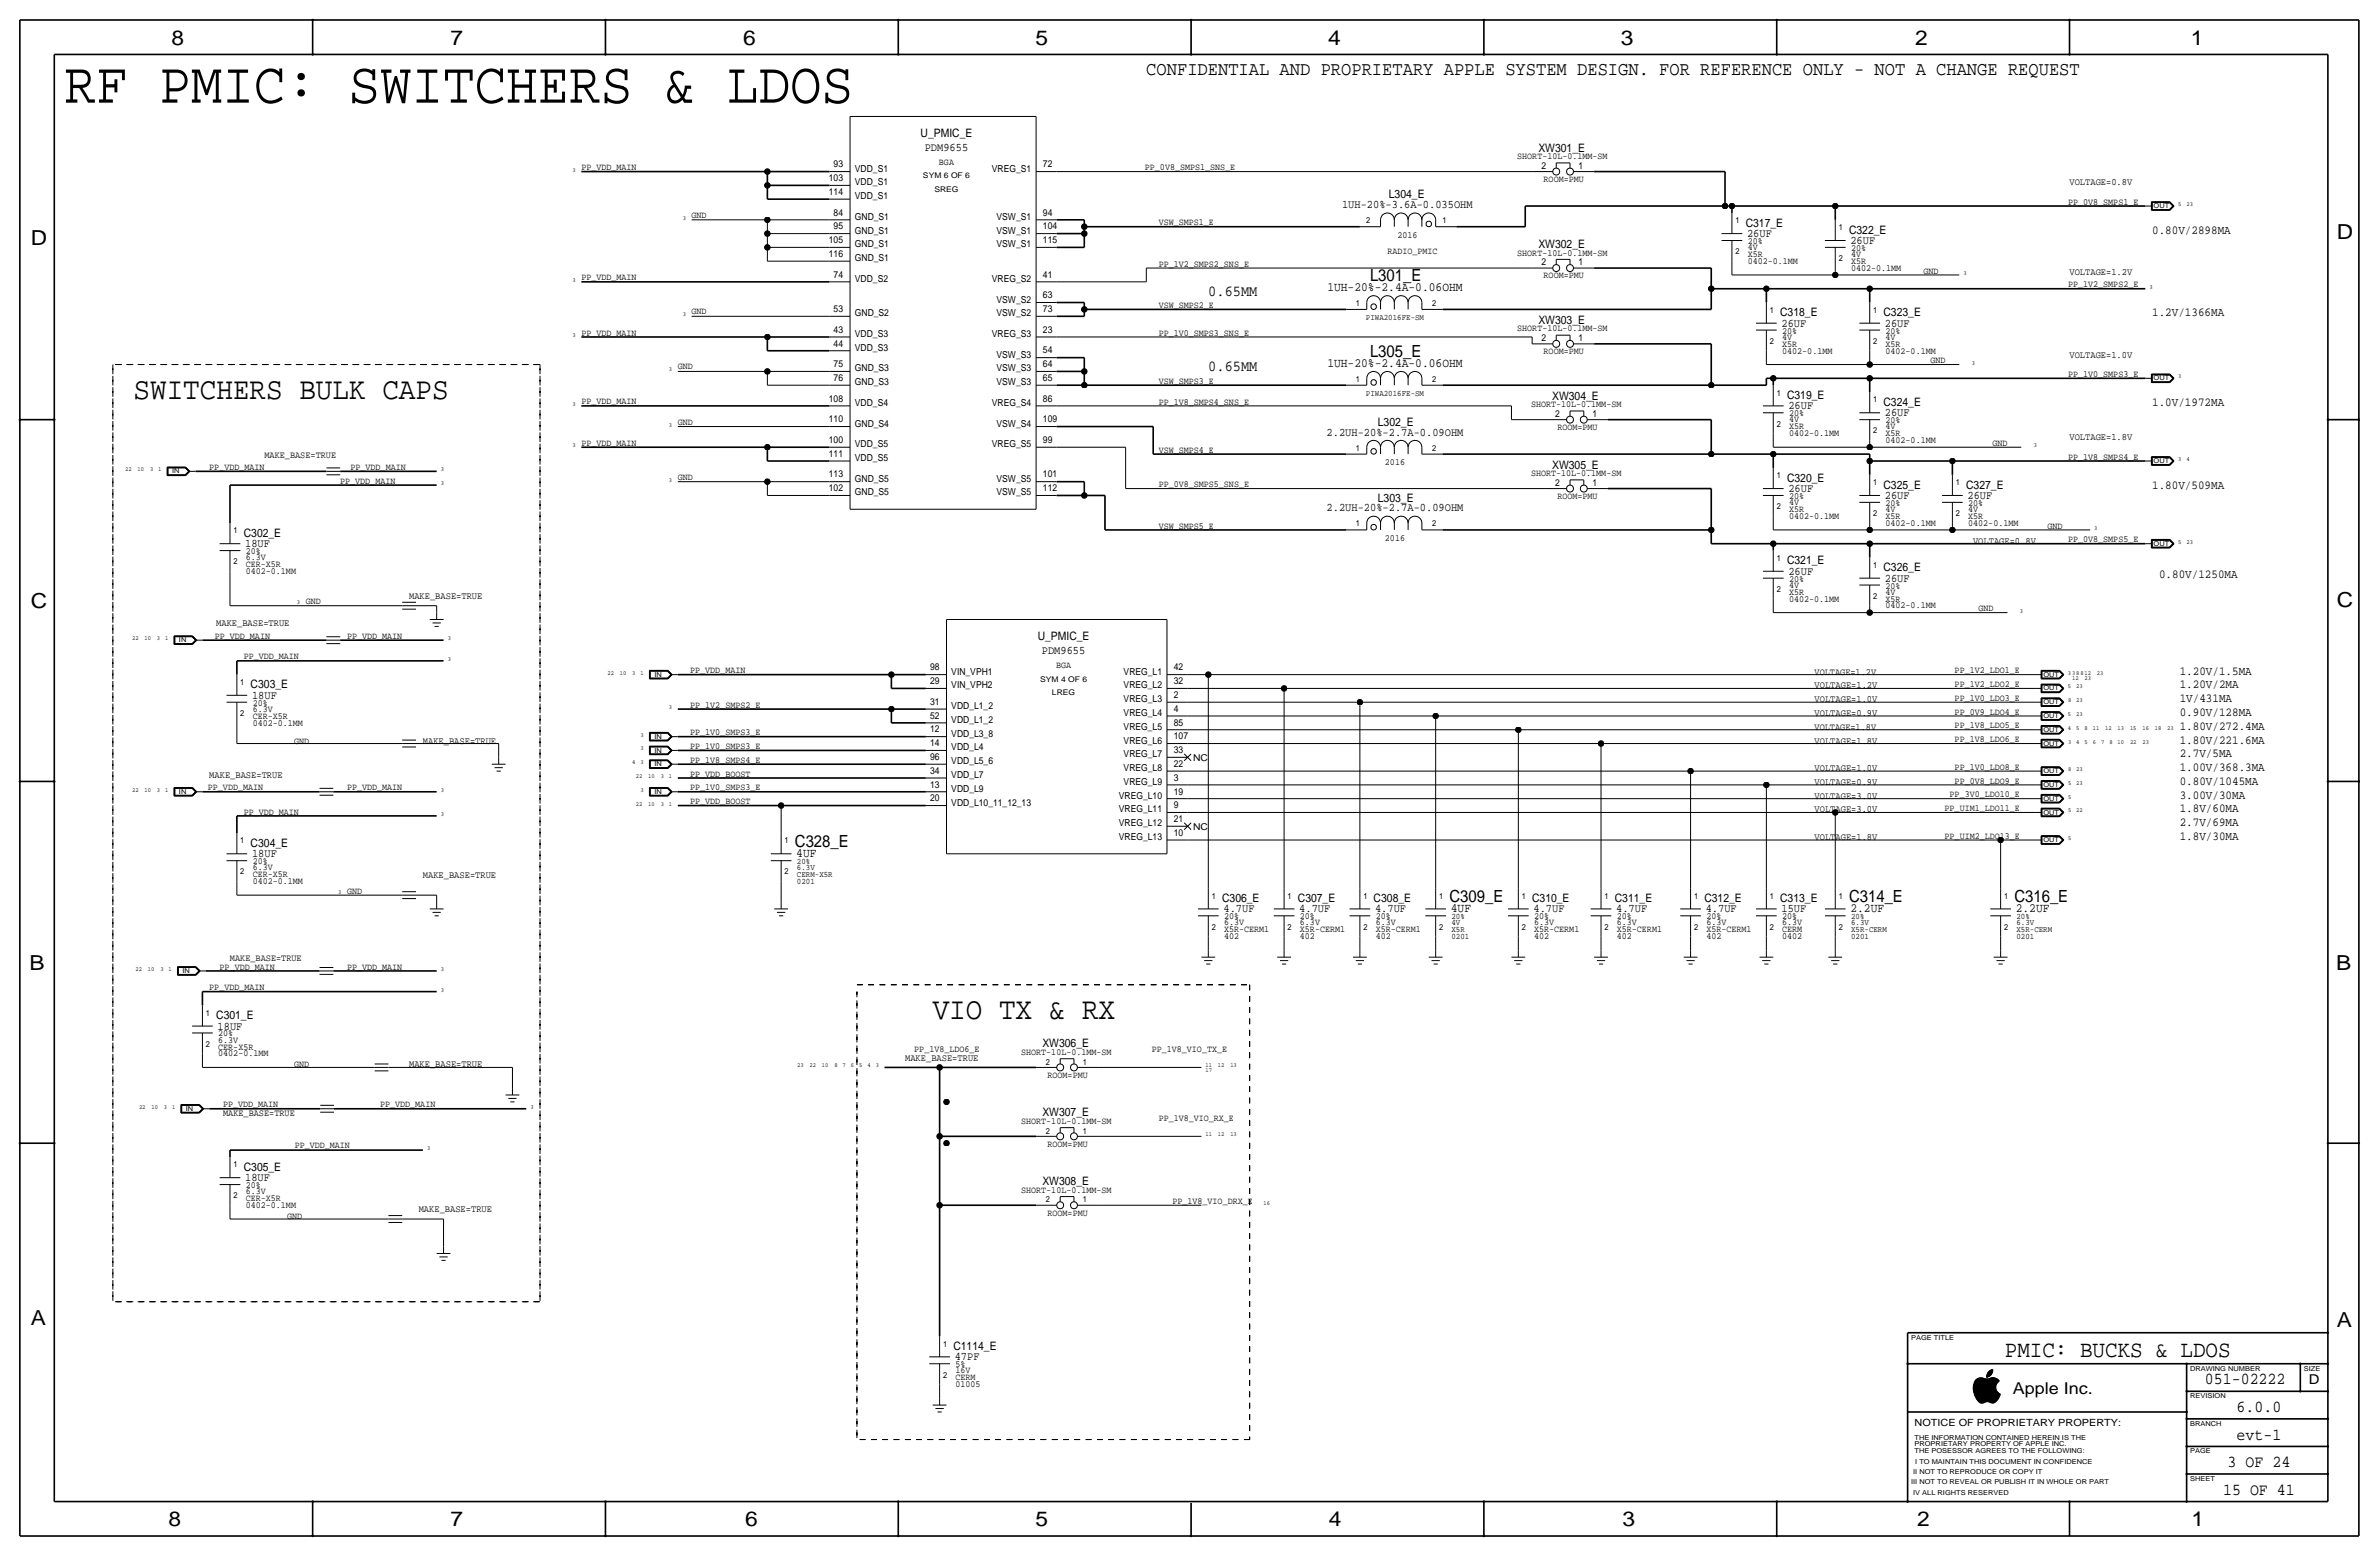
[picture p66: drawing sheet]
<svg xmlns="http://www.w3.org/2000/svg" width="877mm" height="574mm" viewBox="0 0 877 574" stroke-linecap="round" stroke-linejoin="round" font-family="sans-serif">
<defs><g id="words">
<text font-size="21.7" x="23.8" y="37.8">RF PMIC: SWITCHERS &amp; LDOS</text>
<g font-size="11.4">
<text x="49.2" y="147.1">SWITCHERS BULK CAPS</text>
<text x="343.9" y="375.7">VIO TX &amp; RX</text>
</g>
<text font-size="8.6" x="739.1" y="500.1">PMIC: BUCKS &amp; LDOS</text>
<g font-size="7.6">
<text x="63.2" y="16.5">8</text>
<text x="166.1" y="16.5">7</text>
<text x="274" y="16.5">6</text>
<text x="381.7" y="16.5">5</text>
<text x="489.7" y="16.5">4</text>
<text x="597.6" y="16.5">3</text>
<text x="706.1" y="16.5">2</text>
<text x="807.7" y="16.5">1</text>
<text x="861.5" y="88.1">D</text>
<text x="11.4" y="90.4">D</text>
<text x="11.4" y="224.3">C</text>
<text x="861.5" y="223.8">C</text>
<text x="10.8" y="357.6">B</text>
<text x="861.3" y="357.4">B</text>
<text x="11.3" y="488.4">A</text>
<text x="861.5" y="489.2">A</text>
<text x="62.2" y="562.6">8</text>
<text x="166" y="562.6">7</text>
<text x="274.8" y="562.6">6</text>
<text x="381.7" y="562.6">5</text>
<text x="489.9" y="562.6">4</text>
<text x="598.1" y="562.6">3</text>
<text x="706.8" y="562.6">2</text>
<text x="807.9" y="562.6">1</text>
</g>
<text font-size="7.1" x="422.6" y="27.7">CONFIDENTIAL AND PROPRIETARY APPLE SYSTEM DESIGN. FOR REFERENCE ONLY - NOT A CHANGE REQUEST</text>
<g font-size="6.2">
<text x="505.1" y="103.6">L301_E</text>
<text x="505.1" y="131.6">L305_E</text>
<text x="293.1" y="312.2">C328_E</text>
<text x="534.4" y="332.5">C309_E</text>
<text x="681.7" y="332.5">C314_E</text>
<text x="742.6" y="332.5">C316_E</text>
<text x="812.9" y="510.3">051-02222</text>
<text x="824.6" y="520.4">6.0.0</text>
<text x="824.6" y="530.6">evt-1</text>
<text x="821.3" y="540.8">3 OF 24</text>
<text x="819.6" y="550.9">15 OF 41</text>
</g>
<text font-size="6" x="742.1" y="513.9">Apple Inc.</text>
<g font-size="5.6">
<text x="445.5" y="109">0.65MM</text>
<text x="445.5" y="136.9">0.65MM</text>
</g>
<text font-size="5" x="851.2" y="510.3">D</text>
<g font-size="4.7">
<text x="489.4" y="107.2">1UH-20%-2.4A-0.06OHM</text>
<text x="489.4" y="135.1">1UH-20%-2.4A-0.06OHM</text>
<text x="293.6" y="316">4UF</text>
<text x="534.9" y="336.3">4UF</text>
<text x="682.2" y="336.3">2.2UF</text>
<text x="743.2" y="336.3">2.2UF</text>
</g>
<g font-size="4.5">
<text x="793.4" y="86.1">0.80V/2898MA</text>
<text x="793.4" y="116.6">1.2V/1366MA</text>
<text x="793.4" y="149.6">1.0V/1972MA</text>
<text x="793.4" y="180.1">1.80V/509MA</text>
<text x="796" y="213.1">0.80V/1250MA</text>
<text x="803.6" y="248.7">1.20V/1.5MA</text>
<text x="803.6" y="253.7">1.20V/2MA</text>
<text x="803.6" y="263.9">0.90V/128MA</text>
<text x="803.6" y="258.8">1V/431MA</text>
<text x="803.6" y="269">1.80V/272.4MA</text>
<text x="803.6" y="274.1">1.80V/221.6MA</text>
<text x="803.6" y="279.1">2.7V/5MA</text>
<text x="803.6" y="284.2">1.00V/368.3MA</text>
<text x="803.6" y="289.3">0.80V/1045MA</text>
<text x="803.6" y="294.4">3.00V/30MA</text>
<text x="803.6" y="299.5">1.8V/60MA</text>
<text x="803.6" y="304.5">2.7V/69MA</text>
<text x="803.6" y="309.6">1.8V/30MA</text>
</g>
<g font-size="4.3">
<text x="339.4" y="50.5">U_PMIC_E</text>
<text x="340.9" y="55.6">PDM9655</text>
<text x="567.2" y="55.9">XW301_E</text>
<text x="494.8" y="76.7">1UH-20%-3.6A-0.035OHM</text>
<text x="512" y="73.2">L304_E</text>
<text x="643.6" y="83.6">C317_E</text>
<text x="644.1" y="87.4">26UF</text>
<text x="681.7" y="86.1">C322_E</text>
<text x="682.2" y="89.9">26UF</text>
<text x="567.2" y="91.4">XW302_E</text>
<text x="567.2" y="119.4">XW303_E</text>
<text x="656.3" y="116.6">C318_E</text>
<text x="694.4" y="116.6">C323_E</text>
<text x="656.8" y="120.4">26UF</text>
<text x="694.9" y="120.4">26UF</text>
<text x="572.2" y="147.3">XW304_E</text>
<text x="658.8" y="147.1">C319_E</text>
<text x="694.4" y="149.6">C324_E</text>
<text x="659.3" y="150.9">26UF</text>
<text x="694.9" y="153.4">26UF</text>
<text x="489.1" y="160.5">2.2UH-20%-2.7A-0.09OHM</text>
<text x="508" y="157">L302_E</text>
<text x="572.2" y="172.7">XW305_E</text>
<text x="658.8" y="177.5">C320_E</text>
<text x="508" y="184.9">L303_E</text>
<text x="659.3" y="181.4">26UF</text>
<text x="694.4" y="180.1">C325_E</text>
<text x="694.9" y="183.9">26UF</text>
<text x="724.9" y="180.1">C327_E</text>
<text x="725.4" y="183.9">26UF</text>
<text x="489.1" y="188.5">2.2UH-20%-2.7A-0.09OHM</text>
<text x="89.9" y="197.9">C302_E</text>
<text x="90.4" y="201.7">18UF</text>
<text x="658.8" y="208">C321_E</text>
<text x="659.3" y="211.8">26UF</text>
<text x="694.4" y="210.6">C326_E</text>
<text x="694.9" y="214.4">26UF</text>
<text x="382.6" y="236">U_PMIC_E</text>
<text x="384.1" y="241">PDM9655</text>
<text x="92.4" y="253.7">C303_E</text>
<text x="92.9" y="257.6">18UF</text>
<text x="92.4" y="312.2">C304_E</text>
<text x="92.9" y="316">18UF</text>
<text x="450.5" y="332.5">C306_E</text>
<text x="478.5" y="332.5">C307_E</text>
<text x="506.4" y="332.5">C308_E</text>
<text x="564.8" y="332.5">C310_E</text>
<text x="595.3" y="332.5">C311_E</text>
<text x="628.3" y="332.5">C312_E</text>
<text x="656.3" y="332.5">C313_E</text>
<text x="451.1" y="336.3">4.7UF</text>
<text x="479" y="336.3">4.7UF</text>
<text x="506.9" y="336.3">4.7UF</text>
<text x="565.4" y="336.3">4.7UF</text>
<text x="595.8" y="336.3">4.7UF</text>
<text x="628.9" y="336.3">4.7UF</text>
<text x="656.8" y="336.3">15UF</text>
<text x="79.7" y="375.7">C301_E</text>
<text x="80.2" y="379.5">18UF</text>
<text x="384.3" y="386.1">XW306_E</text>
<text x="384.3" y="411.5">XW307_E</text>
<text x="89.9" y="431.5">C305_E</text>
<text x="90.4" y="435.4">18UF</text>
<text x="384.3" y="436.9">XW308_E</text>
<text x="351.5" y="497.6">C1114_E</text>
<text x="352" y="501.4">47PF</text>
</g>
<text font-size="3.7" x="705.8" y="525.5">NOTICE OF PROPRIETARY PROPERTY:</text>
<g font-size="3.6">
<text x="763" y="68.3">VOLTAGE=0.8V</text>
<text x="763" y="101.3">VOLTAGE=1.2V</text>
<text x="763" y="131.8">VOLTAGE=1.0V</text>
<text x="763" y="162.3">VOLTAGE=1.8V</text>
<text x="727.4" y="200.4">VOLTAGE=0.8V</text>
<text x="150.8" y="220.7">MAKE_BASE=TRUE</text>
<text x="79.7" y="230.9">MAKE_BASE=TRUE</text>
<text x="669" y="253.7">VOLTAGE=1.2V</text>
<text x="669" y="263.9">VOLTAGE=0.9V</text>
<text x="669" y="258.8">VOLTAGE=1.0V</text>
<text x="155.9" y="274.1">MAKE_BASE=TRUE</text>
<text x="669" y="274.1">VOLTAGE=1.8V</text>
<text x="77.2" y="286.8">MAKE_BASE=TRUE</text>
<text x="669" y="284.2">VOLTAGE=1.0V</text>
<text x="669" y="289.3">VOLTAGE=0.9V</text>
<text x="669" y="294.4">VOLTAGE=3.0V</text>
<text x="669" y="299.5">VOLTAGE=3.0V</text>
<text x="669" y="309.6">VOLTAGE=1.8V</text>
<text x="155.9" y="323.6">MAKE_BASE=TRUE</text>
<text x="150.8" y="393.4">MAKE_BASE=TRUE</text>
<text x="333.7" y="390.9">MAKE_BASE=TRUE</text>
<text x="154.4" y="446.8">MAKE_BASE=TRUE</text>
</g>
<g font-size="3.5">
<text x="559.4" y="58.7">SHORT-10L-0.1MM-SM</text>
<text x="214.3" y="62.5">PP_VDD_MAIN</text>
<text x="307.3" y="61.7">93</text>
<text x="315.2" y="63.2">VDD_S1</text>
<text x="346.2" y="60.7">BGA</text>
<text x="365.6" y="63.2">VREG_S1</text>
<text x="384.5" y="61.7">72</text>
<text x="422.1" y="62.7">PP_0V8_SMPS1_SNS_E</text>
<text x="568.3" y="62.2">2</text>
<text x="582" y="62.2">1</text>
<text x="305.6" y="71.9">114</text>
<text x="305.6" y="66.8">103</text>
<text x="315.2" y="68.3">VDD_S1</text>
<text x="569.1" y="67.1">ROOM=PMU</text>
<text x="315.2" y="73.4">VDD_S1</text>
<text x="762.5" y="75.4">PP_0V8_SMPS1_E</text>
<text x="255" y="80.5">GND</text>
<text x="307.3" y="79.5">84</text>
<text x="315.2" y="81">GND_S1</text>
<text x="367.4" y="81">VSW_S1</text>
<text x="384.5" y="79.5">94</text>
<text x="427.2" y="83.1">VSW_SMPS1_E</text>
<text x="305.6" y="89.6">105</text>
<text x="307.3" y="84.5">95</text>
<text x="315.2" y="86.1">GND_S1</text>
<text x="367.4" y="86.1">VSW_S1</text>
<text x="384.5" y="89.6">115</text>
<text x="384.5" y="84.6">104</text>
<text x="515.2" y="87.6">2016</text>
<text x="644.3" y="89.9">20%</text>
<text x="305.6" y="94.7">116</text>
<text x="315.2" y="91.2">GND_S1</text>
<text x="367.4" y="91.2">VSW_S1</text>
<text x="511.5" y="93.7">RADIO_PMIC</text>
<text x="559.4" y="94.2">SHORT-10L-0.1MM-SM</text>
<text x="644.3" y="92.2">4V</text>
<text x="644.3" y="94.7">X5R</text>
<text x="682.4" y="94.7">4V</text>
<text x="682.4" y="92.5">20%</text>
<text x="315.2" y="96.3">GND_S1</text>
<text x="427.2" y="98.3">PP_1V2_SMPS2_SNS_E</text>
<text x="568.3" y="97.8">2</text>
<text x="582" y="97.8">1</text>
<text x="644.3" y="97.3">0402-0.1MM</text>
<text x="682.4" y="99.8">0402-0.1MM</text>
<text x="682.4" y="97.3">X5R</text>
<text x="709.1" y="100.8">GND</text>
<text x="214.3" y="103.4">PP_VDD_MAIN</text>
<text x="307.3" y="102.3">74</text>
<text x="315.2" y="103.9">VDD_S2</text>
<text x="365.6" y="103.9">VREG_S2</text>
<text x="384.5" y="102.3">41</text>
<text x="569.1" y="102.6">ROOM=PMU</text>
<text x="762.5" y="105.9">PP_1V2_SMPS2_E</text>
<text x="367.4" y="111.5">VSW_S2</text>
<text x="384.5" y="109.9">63</text>
<text x="427.2" y="113.5">VSW_SMPS2_E</text>
<text x="255" y="115.8">GND</text>
<text x="307.3" y="115">53</text>
<text x="315.2" y="116.6">GND_S2</text>
<text x="367.4" y="116.6">VSW_S2</text>
<text x="384.5" y="115">73</text>
<text x="214.3" y="123.7">PP_VDD_MAIN</text>
<text x="307.3" y="122.6">43</text>
<text x="315.2" y="124.2">VDD_S3</text>
<text x="365.6" y="124.2">VREG_S3</text>
<text x="384.5" y="122.6">23</text>
<text x="427.2" y="123.7">PP_1V0_SMPS3_SNS_E</text>
<text x="559.4" y="122.2">SHORT-10L-0.1MM-SM</text>
<text x="568.3" y="125.7">2</text>
<text x="582" y="125.7">1</text>
<text x="657" y="122.9">20%</text>
<text x="657" y="125.2">4V</text>
<text x="695.1" y="122.9">20%</text>
<text x="695.1" y="125.2">4V</text>
<text x="307.3" y="127.7">44</text>
<text x="315.2" y="129.3">VDD_S3</text>
<text x="367.4" y="131.8">VSW_S3</text>
<text x="384.5" y="130.3">54</text>
<text x="569.1" y="130.6">ROOM=PMU</text>
<text x="657" y="130.3">0402-0.1MM</text>
<text x="657" y="127.8">X5R</text>
<text x="695.1" y="127.8">X5R</text>
<text x="695.1" y="130.3">0402-0.1MM</text>
<text x="249.9" y="136.1">GND</text>
<text x="307.3" y="135.3">75</text>
<text x="315.2" y="136.9">GND_S3</text>
<text x="367.4" y="136.9">VSW_S3</text>
<text x="384.5" y="135.4">64</text>
<text x="711.7" y="133.9">GND</text>
<text x="307.3" y="140.4">76</text>
<text x="315.2" y="142">GND_S3</text>
<text x="367.4" y="142">VSW_S3</text>
<text x="384.5" y="140.4">65</text>
<text x="427.2" y="141.5">VSW_SMPS3_E</text>
<text x="762.5" y="138.9">PP_1V0_SMPS3_E</text>
<text x="214.3" y="148.8">PP_VDD_MAIN</text>
<text x="305.6" y="148">108</text>
<text x="315.2" y="149.6">VDD_S4</text>
<text x="365.6" y="149.6">VREG_S4</text>
<text x="384.5" y="148">86</text>
<text x="427.2" y="149.1">PP_1V8_SMPS4_SNS_E</text>
<text x="305.6" y="155.7">110</text>
<text x="384.5" y="155.7">109</text>
<text x="564.4" y="150.1">SHORT-10L-0.1MM-SM</text>
<text x="573.4" y="153.7">2</text>
<text x="587.1" y="153.7">1</text>
<text x="659.6" y="155.7">4V</text>
<text x="659.6" y="153.4">20%</text>
<text x="695.1" y="156">20%</text>
<text x="249.9" y="156.7">GND</text>
<text x="315.2" y="157.2">GND_S4</text>
<text x="367.4" y="157.2">VSW_S4</text>
<text x="574.2" y="158.5">ROOM=PMU</text>
<text x="659.6" y="158.2">X5R</text>
<text x="659.6" y="160.8">0402-0.1MM</text>
<text x="695.1" y="160.8">X5R</text>
<text x="695.1" y="158.2">4V</text>
<text x="214.3" y="164.3">PP_VDD_MAIN</text>
<text x="305.6" y="163.3">100</text>
<text x="315.2" y="164.8">VDD_S5</text>
<text x="365.6" y="164.9">VREG_S5</text>
<text x="384.5" y="163.3">99</text>
<text x="427.2" y="166.9">VSW_SMPS4_E</text>
<text x="695.1" y="163.3">0402-0.1MM</text>
<text x="734.5" y="164.3">GND</text>
<text x="77.2" y="173.2">PP_VDD_MAIN</text>
<text x="97.5" y="168.7">MAKE_BASE=TRUE</text>
<text x="129.2" y="173.2">PP_VDD_MAIN</text>
<text x="305.6" y="168.4">111</text>
<text x="315.2" y="169.9">VDD_S5</text>
<text x="510.6" y="171.5">2016</text>
<text x="762.5" y="169.4">PP_1V8_SMPS4_E</text>
<text x="125.4" y="178.3">PP_VDD_MAIN</text>
<text x="249.9" y="177">GND</text>
<text x="305.6" y="176">113</text>
<text x="315.2" y="177.5">GND_S5</text>
<text x="367.4" y="177.6">VSW_S5</text>
<text x="384.5" y="176">101</text>
<text x="427.2" y="179.6">PP_0V8_SMPS5_SNS_E</text>
<text x="564.4" y="175.5">SHORT-10L-0.1MM-SM</text>
<text x="573.4" y="179.1">2</text>
<text x="587.1" y="179.1">1</text>
<text x="305.6" y="181.1">102</text>
<text x="315.2" y="182.6">GND_S5</text>
<text x="367.4" y="182.6">VSW_S5</text>
<text x="384.5" y="181.1">112</text>
<text x="574.2" y="183.9">ROOM=PMU</text>
<text x="659.6" y="183.9">20%</text>
<text x="659.6" y="191.3">0402-0.1MM</text>
<text x="659.6" y="188.7">X5R</text>
<text x="659.6" y="186.2">4V</text>
<text x="695.1" y="186.4">20%</text>
<text x="695.1" y="191.3">X5R</text>
<text x="695.1" y="188.7">4V</text>
<text x="725.6" y="186.4">20%</text>
<text x="725.6" y="191.3">X5R</text>
<text x="725.6" y="188.7">4V</text>
<text x="427.2" y="194.8">VSW_SMPS5_E</text>
<text x="695.1" y="193.8">0402-0.1MM</text>
<text x="725.6" y="193.8">0402-0.1MM</text>
<text x="754.8" y="194.8">GND</text>
<text x="510.6" y="199.4">2016</text>
<text x="762.5" y="199.9">PP_0V8_SMPS5_E</text>
<text x="90.6" y="204.2">20%</text>
<text x="90.6" y="206.5">6.3V</text>
<text x="90.6" y="209">CER-X5R</text>
<text x="90.6" y="211.6">0402-0.1MM</text>
<text x="659.6" y="214.4">20%</text>
<text x="659.6" y="221.7">0402-0.1MM</text>
<text x="659.6" y="219.2">X5R</text>
<text x="659.6" y="216.7">4V</text>
<text x="695.1" y="221.7">X5R</text>
<text x="695.1" y="219.2">4V</text>
<text x="695.1" y="216.9">20%</text>
<text x="112.7" y="222.8">GND</text>
<text x="695.1" y="224.3">0402-0.1MM</text>
<text x="729.4" y="225.3">GND</text>
<text x="79.2" y="235.5">PP_VDD_MAIN</text>
<text x="128" y="235.5">PP_VDD_MAIN</text>
<text x="89.9" y="243.1">PP_VDD_MAIN</text>
<text x="254.5" y="248.2">PP_VDD_MAIN</text>
<text x="342.9" y="247.1">98</text>
<text x="350.7" y="248.7">VIN_VPH1</text>
<text x="389.3" y="246.1">BGA</text>
<text x="414.3" y="248.7">VREG_L1</text>
<text x="432.8" y="247.1">42</text>
<text x="669" y="248.7">VOLTAGE=1.2V</text>
<text x="720.6" y="248.2">PP_1V2_LDO1_E</text>
<text x="342.9" y="252.2">29</text>
<text x="350.7" y="253.8">VIN_VPH2</text>
<text x="414.3" y="253.7">VREG_L2</text>
<text x="432.8" y="257.3">2</text>
<text x="432.8" y="252.2">32</text>
<text x="720.6" y="253.2">PP_1V2_LDO2_E</text>
<text x="93.2" y="260.1">20%</text>
<text x="93.2" y="262.4">6.3V</text>
<text x="254.5" y="260.9">PP_1V2_SMPS2_E</text>
<text x="342.9" y="259.8">31</text>
<text x="350.7" y="261.4">VDD_L1_2</text>
<text x="414.3" y="258.8">VREG_L3</text>
<text x="414.3" y="263.9">VREG_L4</text>
<text x="432.8" y="262.4">4</text>
<text x="720.6" y="263.4">PP_0V9_LDO4_E</text>
<text x="720.6" y="258.3">PP_1V0_LDO3_E</text>
<text x="93.2" y="267.5">0402-0.1MM</text>
<text x="93.2" y="264.9">CER-X5R</text>
<text x="342.9" y="270">12</text>
<text x="342.9" y="264.9">52</text>
<text x="350.7" y="266.5">VDD_L1_2</text>
<text x="414.3" y="269">VREG_L5</text>
<text x="432.8" y="267.5">85</text>
<text x="669" y="269">VOLTAGE=1.8V</text>
<text x="720.6" y="268.5">PP_1V8_LDO5_E</text>
<text x="108.4" y="274.1">GND</text>
<text x="254.5" y="271">PP_1V0_SMPS3_E</text>
<text x="342.9" y="275.1">14</text>
<text x="350.7" y="271.5">VDD_L3_8</text>
<text x="414.3" y="274.1">VREG_L6</text>
<text x="432.8" y="272.5">107</text>
<text x="720.6" y="273.6">PP_1V8_LDO6_E</text>
<text x="254.5" y="276.1">PP_1V0_SMPS3_E</text>
<text x="254.5" y="281.2">PP_1V8_SMPS4_E</text>
<text x="342.9" y="280.1">96</text>
<text x="350.7" y="276.6">VDD_L4</text>
<text x="350.7" y="281.7">VDD_L5_6</text>
<text x="414.3" y="279.2">VREG_L7</text>
<text x="432.8" y="277.6">33</text>
<text x="439.9" y="280.4">NC</text>
<text x="254.5" y="286.3">PP_VDD_BOOST</text>
<text x="342.9" y="285.2">34</text>
<text x="350.7" y="286.8">VDD_L7</text>
<text x="414.3" y="284.2">VREG_L8</text>
<text x="432.8" y="287.8">3</text>
<text x="432.8" y="282.7">22</text>
<text x="720.6" y="283.7">PP_1V0_LDO8_E</text>
<text x="76.7" y="291.3">PP_VDD_MAIN</text>
<text x="128" y="291.3">PP_VDD_MAIN</text>
<text x="254.5" y="291.3">PP_1V0_SMPS3_E</text>
<text x="342.9" y="290.3">13</text>
<text x="350.7" y="291.9">VDD_L9</text>
<text x="414.3" y="289.3">VREG_L9</text>
<text x="432.8" y="292.9">19</text>
<text x="718.8" y="293.9">PP_3V0_LDO10_E</text>
<text x="720.6" y="288.8">PP_0V8_LDO9_E</text>
<text x="254.5" y="296.4">PP_VDD_BOOST</text>
<text x="342.9" y="295.4">20</text>
<text x="350.7" y="296.9">VDD_L10_11_12_13</text>
<text x="412.5" y="294.4">VREG_L10</text>
<text x="412.5" y="299.5">VREG_L11</text>
<text x="432.8" y="297.9">9</text>
<text x="716.9" y="299">PP_UIM1_LDO11_E</text>
<text x="89.9" y="300.2">PP_VDD_MAIN</text>
<text x="412.5" y="304.6">VREG_L12</text>
<text x="432.8" y="303">21</text>
<text x="439.9" y="305.8">NC</text>
<text x="412.5" y="309.6">VREG_L13</text>
<text x="432.8" y="308.1">10</text>
<text x="716.9" y="309.1">PP_UIM2_LDO13_E</text>
<text x="93.2" y="318.5">20%</text>
<text x="93.2" y="320.8">6.3V</text>
<text x="93.2" y="323.3">CER-X5R</text>
<text x="93.2" y="325.9">0402-0.1MM</text>
<text x="128" y="329.4">GND</text>
<text x="451.3" y="338.8">20%</text>
<text x="451.3" y="341.1">6.3V</text>
<text x="479.2" y="341.1">6.3V</text>
<text x="479.2" y="338.8">20%</text>
<text x="507.2" y="341.1">6.3V</text>
<text x="507.2" y="338.8">20%</text>
<text x="565.6" y="338.8">20%</text>
<text x="565.6" y="341.1">6.3V</text>
<text x="596.1" y="338.8">20%</text>
<text x="596.1" y="341.1">6.3V</text>
<text x="629.1" y="338.8">20%</text>
<text x="629.1" y="341.1">6.3V</text>
<text x="657" y="338.8">20%</text>
<text x="657" y="341.1">6.3V</text>
<text x="451.3" y="343.7">X5R-CERM1</text>
<text x="451.3" y="346.2">402</text>
<text x="479.2" y="346.2">402</text>
<text x="479.2" y="343.7">X5R-CERM1</text>
<text x="507.2" y="346.2">402</text>
<text x="507.2" y="343.7">X5R-CERM1</text>
<text x="565.6" y="346.2">402</text>
<text x="565.6" y="343.7">X5R-CERM1</text>
<text x="596.1" y="346.2">402</text>
<text x="596.1" y="343.7">X5R-CERM1</text>
<text x="629.1" y="343.7">X5R-CERM1</text>
<text x="629.1" y="346.2">402</text>
<text x="657" y="346.2">0402</text>
<text x="657" y="343.7">CERM</text>
<text x="81" y="357.6">PP_VDD_MAIN</text>
<text x="84.8" y="354.1">MAKE_BASE=TRUE</text>
<text x="128" y="357.4">PP_VDD_MAIN</text>
<text x="77.2" y="365">PP_VDD_MAIN</text>
<text x="80.5" y="382">20%</text>
<text x="80.5" y="384.3">6.3V</text>
<text x="80.5" y="389.4">0402-0.1MM</text>
<text x="80.5" y="386.8">CER-X5R</text>
<text x="337.1" y="387.9">PP_1V8_LDO6_E</text>
<text x="376.5" y="388.9">SHORT-10L-0.1MM-SM</text>
<text x="424.6" y="387.9">PP_1V8_VIO_TX_E</text>
<text x="108.4" y="393.4">GND</text>
<text x="386.2" y="397.3">ROOM=PMU</text>
<text x="82.2" y="411.2">MAKE_BASE=TRUE</text>
<text x="82.2" y="408.2">PP_VDD_MAIN</text>
<text x="140.2" y="408.2">PP_VDD_MAIN</text>
<text x="427.2" y="413.3">PP_1V8_VIO_RX_E</text>
<text x="376.5" y="414.3">SHORT-10L-0.1MM-SM</text>
<text x="108.7" y="423.2">PP_VDD_MAIN</text>
<text x="386.2" y="422.7">ROOM=PMU</text>
<text x="90.6" y="437.9">20%</text>
<text x="90.6" y="440.2">6.3V</text>
<text x="90.6" y="442.7">CER-X5R</text>
<text x="376.5" y="439.7">SHORT-10L-0.1MM-SM</text>
<text x="432.3" y="443.7">PP_1V8_VIO_DRX_E</text>
<text x="90.6" y="445.3">0402-0.1MM</text>
<text x="105.9" y="449.3">GND</text>
<text x="386.2" y="448.1">ROOM=PMU</text>
<text x="352.2" y="503.9">5%</text>
<text x="352.2" y="508.8">CERM</text>
<text x="352.2" y="506.2">16V</text>
<text x="352.2" y="511.3">01005</text>
</g>
<g font-size="3.1">
<text x="503.6" y="82.3">2</text>
<text x="531.8" y="82.3">1</text>
<text x="639.8" y="82.3">1</text>
<text x="677.9" y="84.8">1</text>
<text x="639.8" y="93.7">2</text>
<text x="677.9" y="96.3">2</text>
<text x="499.8" y="112.8">1</text>
<text x="528" y="112.8">2</text>
<text x="503.6" y="118.1">PIWA2016FE-SM</text>
<text x="652.5" y="115.3">1</text>
<text x="690.6" y="115.3">1</text>
<text x="652.5" y="126.7">2</text>
<text x="690.6" y="126.7">2</text>
<text x="499.8" y="140.7">1</text>
<text x="528" y="140.7">2</text>
<text x="503.6" y="146.1">PIWA2016FE-SM</text>
<text x="655" y="145.8">1</text>
<text x="690.6" y="148.3">1</text>
<text x="655" y="157.2">2</text>
<text x="690.6" y="159.8">2</text>
<text x="499.8" y="166.1">1</text>
<text x="528" y="166.1">2</text>
<text x="655" y="176.3">1</text>
<text x="690.6" y="178.8">1</text>
<text x="721.1" y="178.8">1</text>
<text x="655" y="187.7">2</text>
<text x="690.6" y="190.2">2</text>
<text x="721.1" y="190.2">2</text>
<text x="86.1" y="196.6">1</text>
<text x="499.8" y="194.1">1</text>
<text x="528" y="194.1">2</text>
<text x="86.1" y="208">2</text>
<text x="655" y="206.8">1</text>
<text x="690.6" y="209.3">1</text>
<text x="655" y="218.2">2</text>
<text x="690.6" y="220.7">2</text>
<text x="88.6" y="252.5">1</text>
<text x="88.6" y="263.9">2</text>
<text x="88.6" y="310.9">1</text>
<text x="289.3" y="310.9">1</text>
<text x="88.6" y="322.3">2</text>
<text x="289.3" y="322.3">2</text>
<text x="293.8" y="318.5">20%</text>
<text x="293.8" y="320.8">6.3V</text>
<text x="293.8" y="323.3">CERM-X5R</text>
<text x="293.8" y="325.9">0201</text>
<text x="446.7" y="331.2">1</text>
<text x="474.7" y="331.2">1</text>
<text x="502.6" y="331.2">1</text>
<text x="530.6" y="331.2">1</text>
<text x="561" y="331.2">1</text>
<text x="591.5" y="331.2">1</text>
<text x="624.5" y="331.2">1</text>
<text x="652.5" y="331.2">1</text>
<text x="677.9" y="331.2">1</text>
<text x="738.8" y="331.2">1</text>
<text x="535.1" y="338.8">20%</text>
<text x="535.1" y="341.1">4V</text>
<text x="682.4" y="341.1">6.3V</text>
<text x="682.4" y="338.8">20%</text>
<text x="743.4" y="341.1">6.3V</text>
<text x="743.4" y="338.8">20%</text>
<text x="446.7" y="342.6">2</text>
<text x="474.7" y="342.6">2</text>
<text x="502.6" y="342.6">2</text>
<text x="530.6" y="342.6">2</text>
<text x="535.1" y="346.2">0201</text>
<text x="535.1" y="343.7">X5R</text>
<text x="561" y="342.6">2</text>
<text x="591.5" y="342.6">2</text>
<text x="624.5" y="342.6">2</text>
<text x="652.5" y="342.6">2</text>
<text x="677.9" y="342.6">2</text>
<text x="682.4" y="346.2">0201</text>
<text x="682.4" y="343.7">X5R-CERM</text>
<text x="738.8" y="342.6">2</text>
<text x="743.4" y="343.7">X5R-CERM</text>
<text x="743.4" y="346.2">0201</text>
<text x="75.9" y="374.4">1</text>
<text x="75.9" y="385.8">2</text>
<text x="385.5" y="392.4">2</text>
<text x="399.2" y="392.4">1</text>
<text x="385.5" y="417.8">2</text>
<text x="399.2" y="417.8">1</text>
<text x="86.1" y="430.3">1</text>
<text x="86.1" y="441.7">2</text>
<text x="385.5" y="443.2">2</text>
<text x="399.2" y="443.2">1</text>
<text x="347.7" y="496.3">1</text>
<text x="347.7" y="507.7">2</text>
</g>
<g font-size="2.9">
<text x="340.3" y="65.8">SYM 6 OF 6</text>
<text x="344.5" y="70.9">SREG</text>
<text x="383.5" y="251.2">SYM 4 OF 6</text>
<text x="387.8" y="256.3">LREG</text>
</g>
<g font-size="2.5">
<text x="794" y="76.7">OUT</text>
<text x="794" y="140.2">OUT</text>
<text x="794" y="170.7">OUT</text>
<text x="63.4" y="174.5">IN</text>
<text x="794" y="201.2">OUT</text>
<text x="66" y="236.7">IN</text>
<text x="241.2" y="249.4">IN</text>
<text x="753.3" y="249.4">OUT</text>
<text x="753.3" y="254.5">OUT</text>
<text x="753.3" y="259.6">OUT</text>
<text x="753.3" y="269.7">OUT</text>
<text x="753.3" y="264.7">OUT</text>
<text x="241.2" y="272.3">IN</text>
<text x="753.3" y="274.8">OUT</text>
<text x="241.2" y="277.4">IN</text>
<text x="241.2" y="282.4">IN</text>
<text x="753.3" y="285">OUT</text>
<text x="66" y="292.6">IN</text>
<text x="241.2" y="292.6">IN</text>
<text x="753.3" y="290.1">OUT</text>
<text x="753.3" y="295.1">OUT</text>
<text x="753.3" y="300.2">OUT</text>
<text x="753.3" y="310.4">OUT</text>
<text x="67.3" y="358.6">IN</text>
<text x="68.5" y="409.4">IN</text>
<text x="704.5" y="493.8">PAGE TITLE</text>
<text x="807.4" y="505.2">DRAWING NUMBER</text>
<text x="849.3" y="505.2">SIZE</text>
<text x="807.4" y="515.4">REVISION</text>
<text x="807.4" y="525.5">BRANCH</text>
<text x="705.8" y="533.1">PROPRIETARY PROPERTY OF APPLE INC.</text>
<text x="705.8" y="530.6">THE INFORMATION CONTAINED HEREIN IS THE</text>
<text x="705.8" y="535.7">THE POSESSOR AGREES TO THE FOLLOWING:</text>
<text x="706.1" y="539.5">I TO MAINTAIN THIS DOCUMENT IN CONFIDENCE</text>
<text x="807.4" y="535.7">PAGE</text>
<text x="705.3" y="543.3">II NOT TO REPRODUCE OR COPY IT</text>
<text x="807.4" y="545.8">SHEET</text>
<text x="704.5" y="547.1">III NOT TO REVEAL OR PUBLISH IT IN WHOLE OR PART</text>
<text x="705.3" y="550.9">IV ALL RIGHTS RESERVED</text>
</g>
<g font-size="2.3">
<text x="211.1" y="63.2">3</text>
<text x="803" y="75.9">5</text>
<text x="806.1" y="75.9">23</text>
<text x="251.7" y="81">3</text>
<text x="723.8" y="101.3">3</text>
<text x="211.1" y="103.9">3</text>
<text x="792.4" y="106.4">3</text>
<text x="251.7" y="116.6">3</text>
<text x="211.1" y="124.2">3</text>
<text x="246.6" y="136.9">3</text>
<text x="726.9" y="134.4">3</text>
<text x="803" y="139.4">3</text>
<text x="211.1" y="149.6">3</text>
<text x="246.6" y="157.2">3</text>
<text x="211.1" y="164.8">3</text>
<text x="749.8" y="164.8">3</text>
<text x="46.2" y="173.7">22</text>
<text x="50.7" y="173.7">10</text>
<text x="55.3" y="173.7">3</text>
<text x="58.4" y="173.7">1</text>
<text x="162.5" y="173.7">3</text>
<text x="803" y="169.9">3</text>
<text x="806.1" y="169.9">4</text>
<text x="162.5" y="178.8">3</text>
<text x="246.6" y="177.5">3</text>
<text x="772.1" y="195.3">3</text>
<text x="803" y="200.4">5</text>
<text x="806.1" y="200.4">23</text>
<text x="109.5" y="222.8">3</text>
<text x="744.7" y="225.8">3</text>
<text x="48.7" y="236">22</text>
<text x="53.3" y="236">10</text>
<text x="57.9" y="236">3</text>
<text x="60.9" y="236">1</text>
<text x="165" y="236">3</text>
<text x="165" y="243.6">3</text>
<text x="224" y="248.7">22</text>
<text x="228.5" y="248.7">10</text>
<text x="233.1" y="248.7">3</text>
<text x="236.2" y="248.7">1</text>
<text x="762.4" y="248.7">338812</text>
<text x="763.9" y="250.5">12</text>
<text x="768.5" y="250.5">23</text>
<text x="773.1" y="248.7">23</text>
<text x="762.4" y="253.7">5</text>
<text x="765.5" y="253.7">23</text>
<text x="246.6" y="261.4">3</text>
<text x="762.4" y="263.9">5</text>
<text x="762.4" y="258.8">8</text>
<text x="765.5" y="263.9">23</text>
<text x="765.5" y="258.8">23</text>
<text x="762.4" y="269">4</text>
<text x="765.5" y="269">5</text>
<text x="768.5" y="269">8</text>
<text x="771.5" y="269">11</text>
<text x="776.1" y="269">12</text>
<text x="780.7" y="269">13</text>
<text x="785.3" y="269">15</text>
<text x="789.8" y="269">16</text>
<text x="794.4" y="269">18</text>
<text x="799" y="269">23</text>
<text x="236.2" y="271.5">3</text>
<text x="762.4" y="274.1">3</text>
<text x="765.5" y="274.1">4</text>
<text x="768.5" y="274.1">5</text>
<text x="771.5" y="274.1">6</text>
<text x="774.6" y="274.1">7</text>
<text x="777.6" y="274.1">8</text>
<text x="780.7" y="274.1">10</text>
<text x="785.3" y="274.1">22</text>
<text x="789.8" y="274.1">23</text>
<text x="233.1" y="281.7">4</text>
<text x="236.2" y="281.7">3</text>
<text x="236.2" y="276.6">3</text>
<text x="234.4" y="286.8">22</text>
<text x="239" y="286.8">10</text>
<text x="243.6" y="286.8">3</text>
<text x="246.6" y="286.8">1</text>
<text x="762.4" y="284.2">8</text>
<text x="765.5" y="284.2">23</text>
<text x="48.7" y="291.8">22</text>
<text x="53.3" y="291.8">10</text>
<text x="57.9" y="291.8">3</text>
<text x="60.9" y="291.8">1</text>
<text x="162.5" y="291.8">3</text>
<text x="236.2" y="291.8">3</text>
<text x="762.4" y="289.3">5</text>
<text x="765.5" y="289.3">23</text>
<text x="234.4" y="296.9">22</text>
<text x="239" y="296.9">10</text>
<text x="243.6" y="296.9">3</text>
<text x="246.6" y="296.9">1</text>
<text x="762.4" y="299.5">5</text>
<text x="762.4" y="294.4">5</text>
<text x="765.5" y="299.5">22</text>
<text x="162.5" y="300.7">3</text>
<text x="762.4" y="309.6">5</text>
<text x="124.7" y="329.4">3</text>
<text x="50" y="357.9">22</text>
<text x="54.6" y="357.9">10</text>
<text x="59.1" y="357.9">3</text>
<text x="62.2" y="357.9">1</text>
<text x="162.5" y="357.9">3</text>
<text x="162.5" y="365.5">3</text>
<text x="293.9" y="393.4">23</text>
<text x="298.5" y="393.4">22</text>
<text x="303" y="393.4">10</text>
<text x="307.6" y="393.4">8</text>
<text x="310.6" y="393.4">7</text>
<text x="313.7" y="393.4">6</text>
<text x="316.7" y="393.4">5</text>
<text x="319.8" y="393.4">4</text>
<text x="322.8" y="393.4">3</text>
<text x="444.4" y="393.4">11</text>
<text x="444.5" y="395.3">17</text>
<text x="449" y="393.4">12</text>
<text x="453.6" y="393.4">13</text>
<text x="51.3" y="408.7">22</text>
<text x="55.8" y="408.7">10</text>
<text x="60.4" y="408.7">3</text>
<text x="63.4" y="408.7">1</text>
<text x="195.5" y="408.7">3</text>
<text x="444.4" y="418.8">11</text>
<text x="449" y="418.8">12</text>
<text x="453.6" y="418.8">13</text>
<text x="157.4" y="423.9">3</text>
<text x="465.8" y="444.2">16</text>
</g>
</g></defs>
<g fill="none" stroke="#000" stroke-width=".37">
<path d="M313.4 42.9v144.8zM313.4 42.9h68.6zM382 42.9v144.8zM305.8 73.4h7.6zM305.8 63.2h7.6zM305.8 68.3h7.6zM382 63.2h7.6zM389.6 63.2h175.2zM564.8 63.2h7.7zM573.7 60h5.1zM573.7 60v2zM578.8 60v2z"/>
<path d="M580.1 63.2h7.6zM638.5 78.5v7.6zM790.9 75.9h2.5zM793.1 77.5h6.8zM793.1 74.4v3.1zM793.1 74.4h6.8zM793.2 74.5v2.9zM793.2 77.4h6.7zM793.2 74.5h6.7zM793.3 74.6v2.7zM793.3 77.3h6.5zM793.3 74.6h6.5z"/>
<path d="M793.4 74.7h6.4zM793.4 74.7v2.5zM793.4 77.2h6.4zM799.8 77.2l1.3-1.3zM799.8 74.7l1.3 1.2zM799.8 74.6l1.4 1.3zM799.8 77.3l1.4-1.4zM799.9 77.4l1.5-1.5zM799.9 74.5l1.5 1.4zM799.9 74.4l1.6 1.5zM799.9 77.5l1.6-1.6zM255 81h27.9z"/>
<path d="M282.9 81v5.1zM282.9 81h22.9zM282.9 86.1v5.1zM282.9 91.2v5.1zM282.9 91.2h22.9zM282.9 96.3h22.9zM282.9 86.1h22.9zM305.8 91.2h7.6zM305.8 86.1h7.6zM305.8 81h7.6zM305.8 96.3h7.6zM382 81h7.6z"/>
<path d="M382 86.1h7.6zM382 91.2h7.6zM422.6 98.8h142.2zM422.6 98.8v5.1zM501.3 83.6h7.7zM509 81v2.6zM509 81a2.54 2.54 0 0 1 2.5-2.5 2.54 2.54 0 0 1 2.5 2.5 2.54 2.54 0 0 1 2.6-2.5 2.54 2.54 0 0 1 2.5 2.5 2.54 2.54 0 0 1 2.6-2.5 2.54 2.54 0 0 1 2.5 2.5 2.54 2.54 0 0 1 2.5-2.5 2.54 2.54 0 0 1 2.6 2.5M514 81v2.6zM519.1 81v2.6zM524.2 81v2.6zM529.3 83.6h7.6zM529.3 81v2.6z"/>
<path d="M564.8 98.8h7.7zM573.7 95.6h5.1zM573.7 95.6v1.9zM578.8 95.6v1.9zM580.1 98.8h7.6zM634.7 88.6h7.6zM634.7 86.1h7.6zM638.5 96.3v5zM638.5 88.6v7.7zM672.8 91.2h7.6zM672.8 88.6h7.6zM676.6 98.8v2.5z"/>
<path d="M676.6 81v7.6zM676.6 91.2v7.6zM255 116.6h50.8zM305.8 116.6h7.6zM305.8 103.9h7.6zM382 103.9h7.6zM382 116.6h7.6zM382 111.5h7.6zM389.6 103.9h33zM496.3 114h7.6zM503.9 111.5a2.54 2.54 0 0 1 2.5-2.5 2.54 2.54 0 0 1 2.6 2.5 2.54 2.54 0 0 1 2.5-2.5 2.54 2.54 0 0 1 2.5 2.5 2.54 2.54 0 0 1 2.6-2.5 2.54 2.54 0 0 1 2.5 2.5 2.54 2.54 0 0 1 2.6-2.5 2.54 2.54 0 0 1 2.5 2.5M503.9 111.5v2.5z"/>
<path d="M509 111.5v2.5zM514 111.5v2.5zM519.1 111.5v2.5zM524.2 114h7.6zM524.2 111.5v2.5zM638.5 101.3h38.1zM647.4 119.1h7.6zM651.2 111.5v7.6zM676.6 101.3h45.7zM685.5 119.1h7.6zM689.3 111.5v7.6zM249.9 136.9h33z"/>
<path d="M282.9 136.9v5.1zM282.9 136.9h22.9zM305.8 124.2h7.6zM305.8 136.9h7.6zM305.8 129.3h7.6zM382 131.8h7.6zM382 136.9h7.6zM382 124.2h7.6zM389.6 124.2h175.2zM503.9 139.4a2.54 2.54 0 0 1 2.5-2.5 2.54 2.54 0 0 1 2.6 2.5 2.54 2.54 0 0 1 2.5-2.5 2.54 2.54 0 0 1 2.5 2.5 2.54 2.54 0 0 1 2.6-2.5 2.54 2.54 0 0 1 2.5 2.5 2.54 2.54 0 0 1 2.6-2.5 2.54 2.54 0 0 1 2.5 2.5M503.9 139.4v2.6zM509 139.4v2.6z"/>
<path d="M514 139.4v2.6zM519.1 139.4v2.6zM524.2 139.4v2.6zM564.8 124.2v2.5zM564.8 126.7h7.7zM573.7 123.5h5.1zM573.7 123.5v2zM578.8 123.5v2zM580.1 126.7h7.6zM647.4 121.7h7.6zM651.2 134.4h38.1zM651.2 129.3v5.1z"/>
<path d="M651.2 121.7v7.6zM685.5 121.7h7.6zM689.3 134.4h33zM689.3 129.3v5.1zM689.3 121.7v7.6zM790.9 139.4h2.5zM793.1 137.9v3.1zM793.1 137.9h6.8zM793.2 138v2.9zM793.2 138h6.7zM793.3 138.1v2.7zM793.3 138.1h6.5z"/>
<path d="M793.4 138.2h6.4zM793.4 138.2v2.5zM799.8 138.2l1.3 1.2zM799.8 138.1l1.4 1.3zM799.9 138l1.5 1.4zM799.9 137.9l1.6 1.5zM801.5 139.4l-1.6 1.6zM249.9 157.2h55.9zM282.9 142h22.9zM305.8 142h7.6zM305.8 157.2h7.6zM305.8 149.6h7.6z"/>
<path d="M382 142h7.6zM382 149.6h7.6zM382 157.2h7.6zM389.6 149.6h167.6zM496.3 142h7.6zM524.2 142h7.6zM557.2 149.6v5.1zM557.2 154.7h12.7zM569.9 154.7h7.6zM578.8 151.5h5.1zM578.8 151.5v1.9zM583.9 151.5v1.9z"/>
<path d="M585.2 154.7h7.6zM649.9 152.1h7.7zM649.9 149.6h7.7zM653.7 159.8v5zM653.7 142v7.6zM653.7 152.1v7.7zM685.5 154.7h7.6zM685.5 152.1h7.6zM689.3 144.5v7.6zM689.3 154.7v7.6zM793.1 141h6.8zM793.2 140.9h6.7z"/>
<path d="M793.3 140.8h6.5zM793.4 140.7h6.4zM799.8 140.7l1.3-1.3zM799.8 140.8l1.4-1.4zM799.9 140.9l1.5-1.5zM61.6 172.2v3.1zM61.6 175.3h6.8zM61.6 172.2h6.8zM61.7 172.3h6.7zM61.7 172.3v2.9zM61.7 175.2h6.7zM61.8 172.4h6.5z"/>
<path d="M61.8 172.4v2.7zM61.8 175.1h6.5zM61.9 172.5h6.4zM61.9 172.5v2.5zM61.9 175h6.4zM68.3 175l1.2-1.3zM68.3 172.5l1.2 1.2zM68.3 175.1l1.4-1.4zM68.3 172.4l1.4 1.3zM68.4 172.3l1.4 1.4zM68.4 175.2l1.5-1.5zM68.4 172.2l1.6 1.5z"/>
<path d="M69.5 173.7h2.6zM70 173.7l-1.6 1.6zM120.3 175h5.1zM120.3 173.7h5.1zM120.3 172.5h5.1zM249.9 177.5h33zM282.9 177.5v5.1zM282.9 177.5h22.9zM305.8 177.5h7.6zM305.8 164.8h7.6zM305.8 169.9h7.6zM382 164.8h7.6z"/>
<path d="M382 177.5h7.6zM389.6 164.8h25.4zM415 164.8v15.3zM496.3 167.4h7.6zM503.9 164.8a2.54 2.54 0 0 1 2.5-2.5 2.54 2.54 0 0 1 2.6 2.5 2.54 2.54 0 0 1 2.5-2.5 2.54 2.54 0 0 1 2.5 2.5 2.54 2.54 0 0 1 2.6-2.5 2.54 2.54 0 0 1 2.5 2.5 2.54 2.54 0 0 1 2.6-2.5 2.54 2.54 0 0 1 2.5 2.5M503.9 164.8v2.6zM509 164.8v2.6zM514 164.8v2.6zM519.1 164.8v2.6zM524.2 167.4h7.6zM524.2 164.8v2.6zM578.8 176.9h5.1z"/>
<path d="M578.8 176.9v1.9zM583.9 176.9v1.9zM653.7 164.8h35.6zM653.7 172.5v7.6zM689.3 164.8h55.9zM689.3 162.3v2.5zM689.3 175v7.6zM719.8 175v7.6zM790.9 169.9h2.5zM793.1 171.5h6.8zM793.1 168.4v3.1zM793.1 168.4h6.8z"/>
<path d="M793.2 168.5v2.9zM793.2 171.4h6.7zM793.2 168.5h6.7zM793.3 168.6v2.7zM793.3 171.3h6.5zM793.3 168.6h6.5zM793.4 168.7h6.4zM793.4 168.7v2.5zM793.4 171.2h6.4zM799.8 171.2l1.3-1.3zM799.8 168.7l1.3 1.2zM799.8 168.6l1.4 1.3z"/>
<path d="M799.8 171.3l1.4-1.4zM799.9 171.4l1.5-1.5zM799.9 168.5l1.5 1.4zM799.9 168.4l1.6 1.5zM801.5 169.9l-1.6 1.6zM84.8 192.8v7.6zM282.9 182.6h22.9zM305.8 182.6h7.6zM313.4 187.7h68.6zM382 182.6h7.6zM415 180.1h154.9zM496.3 195.3h7.6z"/>
<path d="M503.9 192.8a2.54 2.54 0 0 1 2.5-2.5 2.54 2.54 0 0 1 2.6 2.5 2.54 2.54 0 0 1 2.5-2.5 2.54 2.54 0 0 1 2.5 2.5 2.54 2.54 0 0 1 2.6-2.5 2.54 2.54 0 0 1 2.5 2.5 2.54 2.54 0 0 1 2.6-2.5 2.54 2.54 0 0 1 2.5 2.5M503.9 192.8v2.5zM509 192.8v2.5zM514 192.8v2.5zM519.1 192.8v2.5zM524.2 195.3h7.6zM524.2 192.8v2.5zM569.9 180.1h7.6zM585.2 180.1h7.6zM649.9 182.6h7.7zM649.9 180.1h7.7zM653.7 195.3h35.6z"/>
<path d="M653.7 190.2v5.1zM653.7 182.6v7.6zM685.5 185.2h7.6zM685.5 182.6h7.6zM689.3 195.3h30.5zM689.3 192.8v2.5zM689.3 185.2v7.6zM716 185.2h7.6zM716 182.6h7.6zM719.8 195.3h50.8zM719.8 192.8v2.5zM719.8 185.2v7.6z"/>
<path d="M793.1 198.8v3.2zM793.1 198.8h6.8zM793.2 198.9v3zM793.2 198.9h6.7zM793.3 199v2.8zM793.3 199h6.5zM793.4 199.1h6.4zM793.4 199.1v2.6zM799.8 199.1l1.3 1.3zM799.8 199l1.4 1.4zM799.9 198.9l1.5 1.5zM799.9 198.8l1.6 1.6z"/>
<path d="M81 200.4h7.6zM81 202.9h7.6zM84.8 210.6v12.7zM84.8 202.9v7.7zM649.9 213.1h7.7zM649.9 210.6h7.7zM653.7 202.9v7.7zM653.7 213.1v7.6zM685.5 215.6h7.6zM685.5 213.1h7.6zM689.3 205.5v7.6zM689.3 215.6v7.7z"/>
<path d="M790.9 200.4h2.5zM793.1 202h6.8zM793.2 201.9h6.7zM793.3 201.8h6.5zM793.4 201.7h6.4zM799.8 201.7l1.3-1.3zM799.8 201.8l1.4-1.4zM799.9 201.9l1.5-1.5zM799.9 202l1.6-1.6zM64.2 234.4v3.1zM64.2 237.5h6.8zM64.2 234.4h6.8z"/>
<path d="M64.3 234.5h6.6zM64.3 234.5v2.9zM64.3 237.4h6.6zM64.4 234.6v2.7zM64.4 237.3h6.5zM64.4 234.6h6.5zM64.5 234.7h6.3zM64.5 234.7v2.5zM64.5 237.2h6.3zM70.8 237.2l1.3-1.2zM70.8 234.7l1.3 1.3zM70.9 237.3l1.3-1.3z"/>
<path d="M70.9 234.6l1.3 1.4zM70.9 234.5l1.5 1.5zM70.9 237.4l1.5-1.4zM71 237.5l1.5-1.5zM71 234.4l1.5 1.6zM72.1 236h2.5zM84.8 223.3h63.5zM120.3 237.2h5.1zM120.3 236h5.1zM120.3 234.7h5.1zM148.3 224.5h5.1zM148.3 223.3h5.1z"/>
<path d="M148.3 222h5.1zM153.4 223.3h7.6zM158.4 228.3h5.1zM159.5 229.6h3zM160.2 230.9h1.5zM161 223.3v2.5zM161 225.8v2.5zM348.9 228.3h81.3zM348.9 228.3v86.4zM430.2 228.3v86.4zM653.7 225.8h35.6zM653.7 220.7v5.1z"/>
<path d="M689.3 225.8h50.8zM689.3 223.3v2.5zM83.5 256.3h7.6zM83.5 258.8h7.6zM87.3 248.7v7.6zM87.3 258.8v7.6zM239.4 247.1v3.1zM239.4 250.2h6.8zM239.4 247.1h6.8zM239.5 247.2h6.7zM239.5 247.2v2.9zM239.5 250.1h6.7z"/>
<path d="M239.6 247.3v2.7zM239.6 250h6.5zM239.6 247.3h6.5zM239.7 247.4h6.4zM239.7 247.4v2.5zM239.7 249.9h6.4zM246.1 247.4l1.2 1.3zM246.1 249.9l1.2-1.2zM246.1 250l1.4-1.3zM246.1 247.3l1.4 1.4zM246.2 250.1l1.4-1.4zM246.2 247.2l1.4 1.5z"/>
<path d="M246.2 247.1l1.6 1.6zM246.2 250.2l1.6-1.5zM247.3 248.7h2.6zM341.3 248.7h7.6zM341.3 253.7h7.6zM430.2 248.7h7.6zM430.2 253.7h7.6zM430.2 258.8h7.6zM437.8 258.8h63.5zM437.8 253.7h35.6zM437.8 248.7h7.7zM445.5 248.7v78.7z"/>
<path d="M445.5 248.7h304.8zM473.4 253.7v73.7zM473.4 253.7h276.9zM501.3 258.8v68.6zM501.3 258.8h249zM750.3 258.8h2.5zM750.3 248.7h2.5zM750.3 253.7h2.5zM752.5 257.3h6.8zM752.5 247.1h6.8zM752.5 252.2h6.8zM752.5 257.3v3.1z"/>
<path d="M752.5 250.2h6.8zM752.5 247.1v3.1zM752.5 255.3h6.8zM752.5 252.2v3.1zM752.6 257.4v2.9zM752.6 247.2v2.9zM752.6 250.1h6.7zM752.6 252.3v2.9zM752.6 255.2h6.7zM752.6 257.4h6.7zM752.6 247.2h6.7zM752.6 252.3h6.7z"/>
<path d="M752.7 257.5v2.7zM752.7 247.3v2.7zM752.7 250h6.5zM752.7 252.4v2.7zM752.7 255.1h6.5zM752.7 257.5h6.5zM752.7 247.3h6.5zM752.7 252.4h6.5zM752.8 257.6h6.4zM752.8 247.4h6.4zM752.8 252.5h6.4zM752.8 257.6v2.5z"/>
<path d="M752.8 247.4v2.5zM752.8 249.9h6.4zM752.8 252.5v2.5zM752.8 255h6.4zM759.2 257.6l1.2 1.2zM759.2 247.4l1.2 1.3zM759.2 252.5l1.2 1.2zM759.2 249.9l1.2-1.2zM759.2 255l1.2-1.3zM759.2 257.5l1.4 1.3zM759.2 247.3l1.4 1.4zM759.2 252.4l1.4 1.3z"/>
<path d="M759.2 255.1l1.4-1.4zM759.3 257.4l1.4 1.4zM759.3 247.2l1.4 1.5zM759.3 252.3l1.4 1.4zM759.3 250.1l1.4-1.4zM759.3 255.2l1.4-1.5zM759.3 257.3l1.6 1.5zM759.3 247.1l1.6 1.6zM759.3 252.2l1.6 1.5zM760.6 258.8l-1.4 1.4zM760.6 248.7l-1.4 1.3zM760.9 258.8l-1.6 1.6z"/>
<path d="M760.9 248.7l-1.6 1.5zM760.9 253.7l-1.6 1.6zM87.3 274.1h61zM87.3 266.4v7.7zM148.3 275.3h5.1zM148.3 274.1h5.1zM148.3 272.8h5.1zM153.4 274.1h30.4zM183.8 274.1v5zM183.8 279.1v2.6zM239.4 275v3.2zM239.4 278.2h6.8z"/>
<path d="M239.4 270v3.1zM239.4 273.1h6.8zM239.4 275h6.8zM239.4 270h6.8zM239.5 275.1h6.7zM239.5 270.1h6.7zM239.5 275.1v3zM239.5 278.1h6.7zM239.5 270.1v2.9zM239.5 273h6.7zM239.6 275.2v2.8zM239.6 278h6.5z"/>
<path d="M239.6 270.2v2.7zM239.6 272.9h6.5zM239.6 275.2h6.5zM239.6 270.2h6.5zM239.7 275.3h6.4zM239.7 275.3v2.6zM239.7 277.9h6.4zM239.7 270.3h6.4zM239.7 270.3v2.5zM239.7 272.8h6.4zM246.1 275.3l1.2 1.3zM246.1 270.3l1.2 1.2z"/>
<path d="M246.1 277.9l1.2-1.3zM246.1 272.8l1.2-1.3zM246.1 278l1.4-1.4zM246.1 275.2l1.4 1.4zM246.1 270.2l1.4 1.3zM246.2 278.1l1.4-1.5zM246.2 273l1.4-1.5zM246.2 275.1l1.4 1.5zM246.2 270.1l1.4 1.4zM246.2 275l1.6 1.6zM246.2 270l1.6 1.5zM246.2 278.2l1.6-1.6z"/>
<path d="M246.2 273.1l1.6-1.6zM247.3 276.6h2.6zM247.3 271.5h2.6zM247.5 271.5l-1.4 1.4zM341.3 276.6h7.6zM341.3 271.5h7.6zM341.3 261.4h7.6zM341.3 266.4h7.6zM430.2 263.9h7.6zM430.2 269h7.6zM430.2 274.1h7.6zM430.2 279.1h7.6z"/>
<path d="M436.6 277.9l2.5 2.5zM437.8 274.1h152.4zM437.8 263.9h91.5zM437.8 269h122zM439.1 277.9l-2.5 2.5zM529.3 263.9h221zM529.3 263.9v63.5zM559.8 269v58.4zM559.8 269h190.5zM590.2 274.1v53.3zM590.2 274.1h160.1zM750.3 274.1h2.5z"/>
<path d="M750.3 269h2.5zM750.3 263.9h2.5zM752.5 272.5h6.8zM752.5 267.4h6.8zM752.5 262.3h6.8zM752.5 275.6h6.8zM752.5 272.5v3.1zM752.5 260.4h6.8zM752.5 270.6h6.8zM752.5 267.4v3.2zM752.5 265.5h6.8zM752.5 262.3v3.2z"/>
<path d="M752.6 272.6v2.9zM752.6 275.5h6.7zM752.6 260.3h6.7zM752.6 267.5v3zM752.6 270.5h6.7zM752.6 262.4v3zM752.6 265.4h6.7zM752.6 272.6h6.7zM752.6 267.5h6.7zM752.6 262.4h6.7zM752.7 272.7v2.7zM752.7 275.4h6.5z"/>
<path d="M752.7 260.2h6.5zM752.7 267.6v2.8zM752.7 270.4h6.5zM752.7 262.5v2.8zM752.7 265.3h6.5zM752.7 272.7h6.5zM752.7 267.6h6.5zM752.7 262.5h6.5zM752.8 272.8h6.4zM752.8 267.7h6.4zM752.8 262.6h6.4zM752.8 272.8v2.5z"/>
<path d="M752.8 275.3h6.4zM752.8 260.1h6.4zM752.8 267.7v2.6zM752.8 270.3h6.4zM752.8 262.6v2.6zM752.8 265.2h6.4zM759.2 272.8l1.2 1.3zM759.2 267.7l1.2 1.3zM759.2 262.6l1.2 1.3zM759.2 275.3l1.2-1.2zM759.2 260.1l1.2-1.3zM759.2 270.3l1.2-1.3z"/>
<path d="M759.2 265.2l1.2-1.3zM759.2 272.7l1.4 1.4zM759.2 267.6l1.4 1.4zM759.2 262.5l1.4 1.4zM759.2 275.4l1.4-1.3zM759.3 272.6l1.4 1.5zM759.3 267.5l1.4 1.5zM759.3 262.4l1.4 1.5zM759.3 275.5l1.4-1.4zM759.3 260.3l1.4-1.5zM759.3 270.5l1.4-1.5zM759.3 265.4l1.4-1.5z"/>
<path d="M759.3 270.6l1.6-1.6zM759.3 272.5l1.6 1.6zM759.3 267.4l1.6 1.6zM759.3 262.3l1.6 1.6zM760.6 269l-1.4 1.4zM760.6 263.9l-1.4 1.4zM760.9 274.1l-1.6 1.5zM760.9 263.9l-1.6 1.6zM64.2 290.3v3.1zM64.2 293.4h6.8zM64.2 290.3h6.8zM64.3 290.4h6.6z"/>
<path d="M64.3 290.4v2.9zM64.3 293.3h6.6zM64.4 290.5v2.7zM64.4 293.2h6.5zM64.4 290.5h6.5zM64.5 290.6h6.3zM64.5 290.6v2.5zM64.5 293.1h6.3zM70.8 293.1l1.3-1.3zM70.8 290.6l1.3 1.2zM70.9 293.2l1.3-1.4zM70.9 290.5l1.3 1.3z"/>
<path d="M70.9 290.4l1.5 1.4zM70.9 293.3l1.5-1.5zM71 293.4l1.5-1.6zM71 290.3l1.5 1.5zM72.1 291.8h2.5zM117.8 293.1h5.1zM117.8 291.8h5.1zM117.8 290.6h5.1zM181.3 281.7h5.1zM182.3 283h3.1zM183.1 284.2h1.5zM239.4 290.3v3.1z"/>
<path d="M239.4 293.4h6.8zM239.4 280.1v3.2zM239.4 283.3h6.8zM239.4 290.3h6.8zM239.4 280.1h6.8zM239.5 290.4h6.7zM239.5 280.2h6.7zM239.5 290.4v2.9zM239.5 293.3h6.7zM239.5 280.2v3zM239.5 283.2h6.7zM239.6 290.5v2.7z"/>
<path d="M239.6 293.2h6.5zM239.6 280.3v2.8zM239.6 283.1h6.5zM239.6 290.5h6.5zM239.6 280.3h6.5zM239.7 290.6h6.4zM239.7 290.6v2.5zM239.7 293.1h6.4zM239.7 280.4h6.4zM239.7 280.4v2.6zM239.7 283h6.4zM246.1 290.6l1.2 1.2z"/>
<path d="M246.1 280.4l1.2 1.3zM246.1 293.1l1.2-1.3zM246.1 283l1.2-1.3zM246.1 293.2l1.4-1.4zM246.1 283.1l1.4-1.4zM246.1 290.5l1.4 1.3zM246.1 280.3l1.4 1.4zM246.2 293.3l1.4-1.5zM246.2 283.2l1.4-1.5zM246.2 290.4l1.4 1.4zM246.2 280.2l1.4 1.5zM246.2 290.3l1.6 1.5z"/>
<path d="M246.2 280.1l1.6 1.6zM246.2 293.4l1.6-1.6zM246.2 283.3l1.6-1.6zM247.3 291.8h2.6zM247.3 281.7h2.6zM288 296.9v10.2zM341.3 281.7h7.6zM341.3 286.8h7.6zM341.3 291.8h7.6zM341.3 296.9h7.6zM430.2 284.2h7.6zM430.2 289.3h7.6z"/>
<path d="M430.2 294.4h7.6zM430.2 299.5h7.6zM437.8 299.5h238.8zM437.8 289.3h213.4zM437.8 294.4h312.5zM437.8 284.2h185.5zM623.3 284.2v43.2zM623.3 284.2h127zM651.2 289.3v38.1zM651.2 289.3h99.1zM676.6 299.5v27.9zM676.6 299.5h73.7z"/>
<path d="M750.3 299.5h2.5zM750.3 284.2h2.5zM750.3 294.4h2.5zM750.3 289.3h2.5zM752.5 297.9h6.8zM752.5 282.7h6.8zM752.5 292.8h6.8zM752.5 287.7h6.8zM752.5 297.9v3.1zM752.5 285.8h6.8zM752.5 282.7v3.1zM752.5 296h6.8z"/>
<path d="M752.5 292.8v3.2zM752.5 290.9h6.8zM752.5 287.7v3.2zM752.6 298v2.9zM752.6 282.8v2.9zM752.6 285.7h6.7zM752.6 292.9v3zM752.6 295.9h6.7zM752.6 287.8v3zM752.6 290.8h6.7zM752.6 298h6.7zM752.6 282.8h6.7z"/>
<path d="M752.6 292.9h6.7zM752.6 287.8h6.7zM752.7 298.1v2.7zM752.7 282.9v2.7zM752.7 285.6h6.5zM752.7 293v2.8zM752.7 295.8h6.5zM752.7 287.9v2.8zM752.7 290.7h6.5zM752.7 298.1h6.5zM752.7 282.9h6.5zM752.7 293h6.5z"/>
<path d="M752.7 287.9h6.5zM752.8 298.2h6.4zM752.8 283h6.4zM752.8 293.1h6.4zM752.8 288h6.4zM752.8 298.2v2.5zM752.8 283v2.5zM752.8 285.5h6.4zM752.8 293.1v2.6zM752.8 295.7h6.4zM752.8 288v2.6zM752.8 290.6h6.4z"/>
<path d="M759.2 298.2l1.2 1.3zM759.2 283l1.2 1.2zM759.2 293.1l1.2 1.3zM759.2 288l1.2 1.3zM759.2 285.5l1.2-1.3zM759.2 295.7l1.2-1.3zM759.2 290.6l1.2-1.3zM759.2 298.1l1.4 1.4zM759.2 282.9l1.4 1.3zM759.2 293l1.4 1.4zM759.2 287.9l1.4 1.4zM759.2 285.6l1.4-1.4z"/>
<path d="M759.2 295.8l1.4-1.4zM759.2 290.7l1.4-1.4zM759.3 298l1.4 1.5zM759.3 282.8l1.4 1.4zM759.3 292.9l1.4 1.5zM759.3 287.8l1.4 1.5zM759.3 285.7l1.4-1.5zM759.3 295.9l1.4-1.5zM759.3 290.8l1.4-1.5zM759.3 285.8l1.6-1.6zM759.3 296l1.6-1.6zM759.3 290.9l1.6-1.6z"/>
<path d="M759.3 297.9l1.6 1.6zM759.3 282.7l1.6 1.5zM759.3 292.8l1.6 1.6zM759.3 287.7l1.6 1.6zM83.5 314.7h7.6zM83.5 317.2h7.6zM87.3 307.1v7.6zM87.3 317.2v7.7zM284.2 317.2h7.6zM284.2 314.7h7.6zM288 307.1v7.6zM288 317.2v7.7z"/>
<path d="M348.9 314.7h81.3zM430.2 309.6h7.6zM430.2 304.5h7.6zM436.6 303.3l2.5 2.5zM437.8 309.6h299.8zM439.1 303.3l-2.5 2.5zM737.6 309.6h12.7zM737.6 309.6v17.8zM750.3 309.6h2.5zM752.5 308.1h6.8zM752.5 311.2h6.8zM752.5 308.1v3.1z"/>
<path d="M752.5 301h6.8zM752.6 308.2v2.9zM752.6 311.1h6.7zM752.6 300.9h6.7zM752.6 308.2h6.7zM752.7 308.3v2.7zM752.7 311h6.5zM752.7 300.8h6.5zM752.7 308.3h6.5zM752.8 308.4h6.4zM752.8 308.4v2.5zM752.8 310.9h6.4z"/>
<path d="M752.8 300.7h6.4zM759.2 308.4l1.2 1.2zM759.2 310.9l1.2-1.3zM759.2 300.7l1.2-1.2zM759.2 308.3l1.4 1.3zM759.2 300.8l1.4-1.3zM759.3 308.2l1.4 1.4zM759.3 311.1l1.4-1.5zM759.3 300.9l1.4-1.4zM759.3 311.2l1.6-1.6zM759.3 301l1.6-1.5zM759.3 308.1l1.6 1.5z"/>
<path d="M760.6 309.6l-1.4 1.4zM87.3 329.9h61zM87.3 324.9v5zM148.3 331.2h5.1zM148.3 329.9h5.1zM148.3 328.7h5.1zM153.4 329.9h7.6zM158.4 335h5.1zM159.5 336.3h3zM160.2 337.6h1.5zM161 329.9v2.6zM161 332.5v2.5z"/>
<path d="M285.4 335h5.1zM286.5 336.3h3zM287.2 337.6h1.5zM288 324.9v7.6zM288 332.5v2.5zM441.7 337.6h7.6zM441.7 335h7.6zM445.5 327.4v7.6zM445.5 337.6v7.6zM469.6 337.6h7.6zM469.6 335h7.6zM473.4 327.4v7.6z"/>
<path d="M473.4 337.6v7.6zM497.5 337.6h7.7zM497.5 335h7.7zM501.3 327.4v7.6zM501.3 337.6v7.6zM525.5 337.6h7.6zM525.5 335h7.6zM529.3 327.4v7.6zM529.3 337.6v7.6zM556 337.6h7.6zM556 335h7.6zM559.8 327.4v7.6z"/>
<path d="M559.8 337.6v7.6zM586.4 337.6h7.7zM586.4 335h7.7zM590.2 327.4v7.6zM590.2 337.6v7.6zM619.5 337.6h7.6zM619.5 335h7.6zM623.3 327.4v7.6zM623.3 337.6v7.6zM647.4 337.6h7.6zM647.4 335h7.6zM651.2 327.4v7.6z"/>
<path d="M651.2 337.6v7.6zM672.8 337.6h7.6zM672.8 335h7.6zM676.6 327.4v7.6zM676.6 337.6v7.6zM733.8 337.6h7.6zM733.8 335h7.6zM737.6 327.4v7.6zM737.6 337.6v7.6zM65.4 356.3v3.2zM65.4 359.5h6.8zM65.4 356.3h6.8z"/>
<path d="M65.5 356.4h6.7zM65.5 356.4v3zM65.5 359.4h6.7zM65.6 356.5h6.5zM65.6 356.5v2.8zM65.6 359.3h6.5zM65.7 356.6h6.4zM65.7 356.6v2.6zM65.7 359.2h6.4zM72.1 359.2l1.3-1.3zM72.1 356.6l1.3 1.3zM72.1 356.5l1.4 1.4z"/>
<path d="M72.2 359.4l1.5-1.5zM72.2 356.4l1.5 1.5zM72.2 356.3l1.6 1.6zM73.4 357.9h2.5zM73.5 357.9l-1.4 1.4zM73.8 357.9l-1.6 1.6zM117.8 359.2h5.1zM117.8 357.9h5.1zM117.8 356.6h5.1zM442.9 352.8h5.1zM443.9 354.1h3.1zM444.7 355.3h1.5z"/>
<path d="M445.5 345.2v5.1zM445.5 350.3v2.5zM470.9 352.8h5zM471.9 354.1h3zM472.6 355.3h1.6zM473.4 345.2v5.1zM473.4 350.3v2.5zM498.8 352.8h5.1zM499.8 354.1h3.1zM500.6 355.3h1.5zM501.3 345.2v5.1zM501.3 350.3v2.5z"/>
<path d="M526.7 352.8h5.1zM527.8 354.1h3zM528.5 355.3h1.5zM529.3 345.2v5.1zM529.3 350.3v2.5zM557.2 352.8h5.1zM558.2 354.1h3.1zM559 355.3h1.5zM559.8 345.2v5.1zM559.8 350.3v2.5zM587.7 352.8h5.1zM588.7 354.1h3.1z"/>
<path d="M589.5 355.3h1.5zM590.2 345.2v5.1zM590.2 350.3v2.5zM620.7 352.8h5.1zM621.7 354.1h3.1zM622.5 355.3h1.5zM623.3 345.2v5.1zM623.3 350.3v2.5zM648.7 352.8h5zM649.7 354.1h3zM650.4 355.3h1.6zM651.2 345.2v5.1z"/>
<path d="M651.2 350.3v2.5zM674.1 352.8h5zM675.1 354.1h3zM675.8 355.3h1.6zM676.6 345.2v5.1zM676.6 350.3v2.5zM735 352.8h5.1zM736 354.1h3.1zM736.8 355.3h1.5zM737.6 345.2v5.1zM737.6 350.3v2.5zM70.8 378.2h7.6z"/>
<path d="M74.6 370.6v7.6zM70.8 380.7h7.6zM74.6 388.4v5zM74.6 380.7v7.7zM74.6 393.4h63.5zM138.1 394.7h5.1zM138.1 393.4h5.1zM138.1 392.2h5.1zM143.2 393.4h45.7zM188.9 393.4v7.7zM382 393.4h7.6zM390.9 390.2h5z"/>
<path d="M390.9 390.2v2zM395.9 390.2v2zM397.2 393.4h7.6zM404.8 393.4h38.1zM66.7 407.1h6.8zM66.7 407.1v3.2zM66.7 410.3h6.8zM66.8 407.2h6.7zM66.8 407.2v3zM66.8 410.2h6.7zM66.9 407.3v2.8zM66.9 410.1h6.5z"/>
<path d="M66.9 407.3h6.5zM67 407.4h6.4zM67 407.4v2.6zM67 410h6.4zM73.4 407.4l1.2 1.3zM73.4 410l1.2-1.3zM73.4 410.1l1.4-1.4zM73.4 407.3l1.4 1.4zM73.5 407.2l1.4 1.5zM73.5 410.2l1.4-1.5zM73.5 407.1l1.6 1.6zM74.6 408.7h2.6z"/>
<path d="M75.1 408.7l-1.6 1.6zM118.1 410h5zM118.1 408.7h5zM118.1 407.4h5zM186.4 403.6h5.1zM187.4 404.9h3zM188.2 406.1h1.5zM188.9 401.1v2.5zM382 418.8h7.6zM390.9 415.6h5zM390.9 415.6v2zM395.9 415.6v2z"/>
<path d="M397.2 418.8h7.6zM404.8 418.8h38.1zM81 434.1h7.6zM81 436.6h7.6zM84.8 426.5v7.6zM84.8 436.6v7.6zM84.8 444.2v5.1zM84.8 449.3h58.4zM143.2 450.6h5.1zM143.2 449.3h5.1zM143.2 448.1h5.1zM148.3 449.3h15.2z"/>
<path d="M163.5 449.3v10.2zM163.5 459.5v2.5zM382 444.2h7.6zM390.9 441h5zM390.9 441v2zM395.9 441v2zM397.2 444.2h7.6zM404.8 444.2h38.1zM161 462h5.1zM162 463.3h3zM162.8 464.6h1.5zM346.4 492.5v7.6z"/>
<path d="M342.6 500.1h7.6zM342.6 502.7h7.6zM343.9 517.9h5zM344.9 519.2h3zM346.4 510.3v5.1zM346.4 515.4v2.5zM346.4 502.7v7.6zM727.5 512.2h8.4zM727.5 512.3h8.4zM727.5 512.4h8.5zM727.5 511.2h8.2zM727.5 511.3h8.2z"/>
<path d="M727.5 511.5h8.2zM727.5 511.4h8.2zM727.5 512h8.3zM727.5 512.1h8.3zM727.5 511.7h8.3zM727.5 511.8h8.3zM727.5 511.6h8.3zM727.5 511.9h8.3zM727.5 511.1h8.3zM727.6 512.8h8.6zM727.6 510.8h8.2zM727.6 511h8.2z"/>
<path d="M727.6 510.9h8.2zM727.6 510.7h8.2zM727.6 512.5h8.4zM727.6 512.6h8.4zM727.6 512.7h8.5zM727.6 512.9h8.6zM727.6 510.6h8.3zM727.6 510.5h8.3zM727.6 513h8.7zM727.6 513.1h8.8zM727.7 513.2h8.8zM727.7 510.2h8.3z"/>
<path d="M727.7 510.4h8.2zM727.7 510.3h8.3zM727.7 513.4h9.1zM727.7 513.3h9zM727.7 510.1h8.3zM727.8 509.9h8.4zM727.8 513.5h9.1zM727.8 510h8.3zM727.8 513.6h9.2zM727.8 513.8h9.6zM727.8 509.8h8.5zM727.8 513.7h9.4z"/>
<path d="M727.9 513.9h9.5zM727.9 509.7h8.4zM727.9 509.6h8.5zM727.9 514.1h9.5zM727.9 514h9.5zM728 514.2h9.4zM728 509.5h8.5zM728 509.4h8.6zM728 509.3h8.7zM728 514.4h9.3zM728.1 509.2h8.8zM728.1 514.5h9.2z"/>
<path d="M728.1 514.6h9.1zM728.1 509.1h8.9zM728.2 514.7h9zM728.2 509h8.8zM728.2 514.8h9zM728.3 514.9h8.8zM728.3 508.9h8.7zM728.3 515h8.8zM728.3 508.8h8.6zM728.3 515.1h8.7zM728.4 508.7h8.4zM728.4 515.2h8.6z"/>
<path d="M728.5 515.3h8.4zM728.5 515.4h8.4zM728.5 508.6h8.2zM728.6 515.5h8.2zM728.6 508.5h7.9zM728.7 515.6h8zM728.7 515.7h8zM728.7 508.4h7.7zM728.8 515.8h7.7zM728.9 515.9h7.6zM728.9 508.3h3.1zM728.9 516h7.5z"/>
<path d="M729 508.2h2.6zM729 516.1h7.3zM729.1 516.2h7.1zM729.2 516.3h6.9zM729.2 508.1a4.7 4.7 0 0 0-1.2 6.3l1.8 2.6 .8 .2 1-.3M729.3 508.1h2.1zM729.3 516.4h6.7zM729.4 516.5h6.5zM729.5 516.6h6.3zM729.6 516.7h2.5zM729.6 507.9h1.4zM729.7 516.8h2.1z"/>
<path d="M729.8 516.9h1.9zM729.9 517h1.6zM730.2 517.1h1zM732.4 507.5h.6zM732.4 507.6h.4zM732.4 507.4h.8zM732.4 507.3h1zM732.4 507.1h1.3zM732.4 507h1.4zM732.4 507.2h1.2zM732.5 506.9h1.4zM732.5 506.8h1.5z"/>
<path d="M732.5 506.6h1.7zM732.5 506.7h1.6zM732.6 506.5h1.7zM732.6 506.4h1.7zM732.7 506.3h1.7zM732.7 506.2h1.7zM732.8 506.1h1.7zM732.8 506h1.7zM732.9 505.9h1.6zM733 505.8h1.6zM733.1 505.7h1.5zM733.1 508.3h3.1z"/>
<path d="M733.2 505.6h1.4zM733.2 516.7h2.5zM733.3 505.5h1.4zM733.4 508.2h2.6zM733.4 505.4h1.3zM733.6 505.3h1.1zM733.6 516.8h2zM733.6 508.1a2.99 2.99 0 0 1 3.5 1 2.71 2.71 0 0 0-1.3 2.5 2.71 2.71 0 0 0 1.7 2.3 3.5 3.5 0 0 1-3.1 3.2l-1.6-.4-1.1 .2M733.7 508.1h2.1zM733.7 508.1l-1.3 .2-1.9-.4-1.3 .2M733.7 505.2h1zM733.8 516.9h1.7z"/>
<path d="M733.9 505.1h.8zM733.9 507.9h1.6zM734 517h1.3zM734.1 505h.6zM734.3 507.8h.8zM734.3 504.9h.4zM734.3 517.1h.7zM734.7 504.7a2.81 2.81 0 0 0-2.3 3 2.71 2.71 0 0 0 2.3-2.9M345.6 520.4h1.6z"/>
<circle cx="573.7" cy="63.3" r="1.28"/>
<circle cx="578.8" cy="63.3" r="1.28"/>
<circle cx="526.7" cy="82.6" r="1.02"/>
<circle cx="573.7" cy="98.8" r="1.28"/>
<circle cx="578.8" cy="98.8" r="1.28"/>
<circle cx="506.4" cy="113" r="1.02"/>
<circle cx="573.7" cy="126.8" r="1.28"/>
<circle cx="578.8" cy="126.8" r="1.28"/>
<circle cx="506.4" cy="141" r="1.02"/>
<circle cx="578.8" cy="154.7" r="1.28"/>
<circle cx="583.9" cy="154.7" r="1.28"/>
<circle cx="506.4" cy="166.4" r="1.02"/>
<circle cx="506.4" cy="194.3" r="1.02"/>
<circle cx="578.8" cy="180.1" r="1.28"/>
<circle cx="583.9" cy="180.1" r="1.28"/>
<circle cx="390.8" cy="393.5" r="1.28"/>
<circle cx="395.9" cy="393.5" r="1.28"/>
<circle cx="390.8" cy="418.9" r="1.28"/>
<circle cx="395.9" cy="418.9" r="1.28"/>
<circle cx="390.8" cy="444.3" r="1.28"/>
<circle cx="395.9" cy="444.3" r="1.28"/>
</g>
<g fill="none" stroke="#000" stroke-width=".6" stroke-linecap="butt">
<path d="M7.3 7.4v558.8zM7.3 7.4h862.3zM115.3 7.4v12.7zM223.2 7.4v12.7zM331.2 7.4v12.7zM439.1 7.4v12.7zM547.1 7.4v12.7zM655 7.4v12.7zM763 7.4v12.7zM869.6 7.4v558.8zM20 20.1v533.4zM20 20.1h838.2z"/>
<path d="M858.2 20.1v533.4zM214.3 63.2h68.6zM282.9 63.2v5.1zM282.9 63.2h22.9zM282.9 68.3v5.1zM282.9 68.3h22.9zM282.9 73.4h22.9zM562.3 75.9h73.7zM562.3 75.9v7.7zM587.7 63.2h48.3zM636 63.2v12.7zM636 75.9h2.5z"/>
<path d="M638.5 75.9h38.1zM638.5 75.9v2.6zM676.6 75.9h114.3zM676.6 75.9v5.1zM389.6 81h10.1zM389.6 86.1h10.1zM389.6 91.2h10.1zM399.7 83.6v2.5zM399.7 81v2.6zM399.7 86.1v5.1zM399.7 83.6h101.6zM536.9 83.6h25.4z"/>
<path d="M587.7 98.8h43.2zM630.9 98.8v7.6zM214.3 103.9h91.5zM389.6 116.6h10.1zM389.6 111.5h10.1zM399.7 114h96.6zM399.7 114v2.6zM399.7 111.5v2.5zM531.8 114h99.1zM630.9 106.4h20.3zM630.9 106.4v7.6zM651.2 106.4h38.1z"/>
<path d="M651.2 106.4v5.1zM689.3 106.4h101.6zM689.3 106.4v5.1zM214.3 124.2h68.6zM282.9 124.2v5.1zM282.9 124.2h22.9zM282.9 129.3h22.9zM389.6 136.9h10.1zM389.6 131.8h10.1zM399.7 136.9v5.1zM399.7 131.8v5.1zM587.7 126.7h43.2z"/>
<path d="M630.9 126.7v15.3zM651.2 139.4h2.5zM651.2 139.4v2.6zM653.7 139.4v2.6zM653.7 139.4h35.6zM689.3 139.4h101.6zM689.3 139.4v5.1zM7.3 154.7h12.7zM214.3 149.6h91.5zM389.6 142h10.1zM389.6 157.2h35.5zM399.7 142h96.6z"/>
<path d="M425.1 157.2v10.2zM531.8 142h99.1zM592.8 154.7h38.1zM630.9 154.7v12.7zM630.9 142h20.3zM858.2 154.7h11.4zM72.1 173.7h48.2zM84.8 178.8v14zM84.8 178.8h76.2zM125.4 173.7h35.6zM214.3 164.8h68.6zM282.9 164.8v5.1z"/>
<path d="M282.9 164.8h22.9zM282.9 169.9h22.9zM389.6 177.5h10.1zM399.7 177.5v5.1zM425.1 167.4h71.2zM531.8 167.4h99.1zM630.9 167.4h22.8zM653.7 167.4h35.6zM653.7 167.4v5.1zM689.3 169.9h30.5zM689.3 167.4v2.5zM689.3 169.9v5.1z"/>
<path d="M719.8 169.9h71.1zM719.8 169.9v5.1zM389.6 182.6h10.1zM399.7 182.6h7.7zM407.4 195.3h88.9zM407.4 182.6v12.7zM531.8 195.3h99.1zM592.8 180.1h38.1zM630.9 195.3v5.1zM630.9 180.1v15.2zM630.9 200.4h22.8zM653.7 200.4v2.5z"/>
<path d="M653.7 200.4h35.6zM689.3 200.4h101.6zM689.3 200.4v5.1zM74.6 236h45.7zM125.4 236h38.1zM87.3 243.6h76.2zM87.3 243.6v5.1zM249.9 248.7h78.7zM328.6 248.7h12.7zM328.6 248.7v5zM328.6 253.7h12.7zM249.9 276.6h91.4z"/>
<path d="M249.9 271.5h91.4zM249.9 261.4h78.7zM328.6 261.4h12.7zM328.6 261.4v5zM328.6 266.4h12.7zM7.3 288h12.7zM74.6 291.8h43.2zM122.9 291.8h38.1zM249.9 281.7h91.4zM249.9 291.8h91.4zM249.9 296.9h38.1zM249.9 286.8h91.4z"/>
<path d="M288 296.9h53.3zM858.2 288h11.4zM87.3 300.7v6.4zM87.3 300.7h73.7zM75.9 357.9h41.9zM122.9 357.9h38.1zM74.6 365.5h86.4zM74.6 365.5v5.1zM326.1 393.4h20.3zM346.4 393.4h35.6zM346.4 393.4v25.4zM77.2 408.7h40.9z"/>
<path d="M123.1 408.7h70.9zM346.4 418.8h35.6zM346.4 418.8v25.4zM7.3 421.4h12.7zM84.8 423.9h71.1zM84.8 423.9v2.6zM858.2 421.4h11.4zM346.4 444.2h35.6zM346.4 444.2v48.3zM703.3 491.2v62.3zM703.3 491.2h154.9zM703.3 502.7h154.9z"/>
<path d="M806.1 502.7v50.8zM806.1 512.8h52.1zM848.1 502.7v10.1zM703.3 520.4h102.8zM806.1 533.1h52.1zM806.1 523h52.1zM20 553.5h838.2zM115.3 553.5v12.7zM223.2 553.5v12.7zM331.2 553.5v12.7zM439.1 554v12.2zM547.1 553.5v12.7z"/>
<path d="M655 553.5v12.7zM763 553.5v12.7zM806.1 543.3h52.1zM7.3 566.2h862.3z"/>
</g>
<path d="M41.6 134.4v345.4zM41.6 134.4h157.5zM199.1 134.4v345.4zM315.9 365.5v165.1zM315.9 363h144.8zM460.7 363v167.6zM41.6 479.8h157.5zM315.9 530.6h144.8z" fill="none" stroke="#000" stroke-width=".37" stroke-dasharray="2.1" stroke-linecap="butt"/>
<g fill="#000" stroke="#000" stroke-width=".37">
<path d="M115.1 7.2h.4v.3h-.4zM115.1 19.9h.4v.3h-.4zM223 7.2h.4v.3h-.4zM223 19.9h.4v.3h-.4zM331 19.9h.4v.3h-.4zM331 7.2h.4v.3h-.4zM438.9 7.2h.4v.3h-.4zM438.9 19.9h.4v.3h-.4zM546.9 7.2h.4v.3h-.4zM546.9 19.9h.4v.3h-.4zM654.8 19.9h.4v.3h-.4zM654.8 7.2h.4v.3h-.4z"/>
<path d="M762.8 19.9h.4v.3h-.4zM762.8 7.2h.4v.3h-.4zM7.1 154.5h.4v.4h-.4zM19.8 154.5h.4v.4h-.4zM858 154.5h.4v.4h-.4zM869.5 154.5h.3v.4h-.3zM7.1 287.9h.4v.3h-.4zM19.8 287.9h.4v.3h-.4zM858 287.9h.4v.3h-.4zM869.5 287.9h.3v.3h-.3zM7.1 421.2h.4v.4h-.4zM19.8 421.2h.4v.4h-.4z"/>
<path d="M858 421.2h.4v.4h-.4zM869.5 421.2h.3v.4h-.3zM858 491.1h.4v.3h-.4zM703.1 502.5h.4v.3h-.4zM806 502.5h.3v.3h-.3zM806 512.7h.3v.3h-.3zM847.9 512.7h.3v.3h-.3zM847.9 502.5h.3v.3h-.3zM858 502.5h.4v.3h-.4zM858 512.7h.4v.3h-.4zM806 520.3h.3v.3h-.3zM806 522.8h.3v.4h-.3z"/>
<path d="M806 533h.3v.3h-.3zM858 522.8h.4v.4h-.4zM858 533h.4v.3h-.4zM115.1 553.3h.4v.3h-.4zM223 553.3h.4v.3h-.4zM331 553.3h.4v.3h-.4zM546.9 553.3h.4v.3h-.4zM654.8 553.3h.4v.3h-.4zM703.1 553.3h.4v.3h-.4zM762.8 553.3h.4v.3h-.4zM806 543.1h.3v.4h-.3zM806 553.3h.3v.3h-.3z"/>
<path d="M858 543.1h.4v.4h-.4zM115.1 566h.4v.3h-.4zM223 566h.4v.3h-.4zM331 566h.4v.3h-.4zM438.9 566h.4v.3h-.4zM546.9 566h.4v.3h-.4zM654.8 566h.4v.3h-.4z"/>
<circle cx="282.9" cy="63.2" r="1.02"/>
<circle cx="282.9" cy="68.3" r="1.02"/>
<circle cx="636" cy="75.9" r="1.02"/>
<circle cx="638.5" cy="75.9" r="1.02"/>
<circle cx="676.6" cy="75.9" r="1.02"/>
<circle cx="282.9" cy="81" r="1.02"/>
<circle cx="282.9" cy="86.1" r="1.02"/>
<circle cx="282.9" cy="91.2" r="1.02"/>
<circle cx="399.7" cy="86.1" r="1.02"/>
<circle cx="399.7" cy="83.6" r="1.02"/>
<circle cx="399.7" cy="114" r="1.02"/>
<circle cx="630.9" cy="106.4" r="1.02"/>
<circle cx="651.2" cy="106.4" r="1.02"/>
<circle cx="676.6" cy="101.3" r="1.02"/>
<circle cx="689.3" cy="106.4" r="1.02"/>
<circle cx="282.9" cy="124.2" r="1.02"/>
<circle cx="282.9" cy="136.9" r="1.02"/>
<circle cx="399.7" cy="136.9" r="1.02"/>
<circle cx="653.7" cy="139.4" r="1.02"/>
<circle cx="689.3" cy="139.4" r="1.02"/>
<circle cx="689.3" cy="134.4" r="1.02"/>
<circle cx="399.7" cy="142" r="1.02"/>
<circle cx="630.9" cy="142" r="1.02"/>
<circle cx="282.9" cy="164.8" r="1.02"/>
<circle cx="282.9" cy="177.5" r="1.02"/>
<circle cx="630.9" cy="167.4" r="1.02"/>
<circle cx="653.7" cy="167.4" r="1.02"/>
<circle cx="689.3" cy="169.9" r="1.02"/>
<circle cx="689.3" cy="164.8" r="1.02"/>
<circle cx="719.8" cy="169.9" r="1.02"/>
<circle cx="399.7" cy="182.6" r="1.02"/>
<circle cx="630.9" cy="195.3" r="1.02"/>
<circle cx="689.3" cy="195.3" r="1.02"/>
<circle cx="719.8" cy="195.3" r="1.02"/>
<circle cx="653.7" cy="200.4" r="1.02"/>
<circle cx="689.3" cy="200.4" r="1.02"/>
<circle cx="689.3" cy="225.8" r="1.02"/>
<circle cx="328.6" cy="248.7" r="1.02"/>
<circle cx="445.5" cy="248.7" r="1.02"/>
<circle cx="473.4" cy="253.7" r="1.02"/>
<circle cx="501.3" cy="258.8" r="1.02"/>
<circle cx="328.6" cy="261.4" r="1.02"/>
<circle cx="529.3" cy="263.9" r="1.02"/>
<circle cx="559.8" cy="269" r="1.02"/>
<circle cx="590.2" cy="274.1" r="1.02"/>
<circle cx="288" cy="296.9" r="1.02"/>
<circle cx="623.3" cy="284.2" r="1.02"/>
<circle cx="651.2" cy="289.3" r="1.02"/>
<circle cx="676.6" cy="299.5" r="1.02"/>
<circle cx="737.6" cy="309.6" r="1.02"/>
<circle cx="346.4" cy="393.4" r="1.02"/>
<circle cx="346.4" cy="418.8" r="1.02"/>
<circle cx="348.9" cy="406.1" r="1.02"/>
<circle cx="348.9" cy="421.4" r="1.02"/>
<circle cx="346.4" cy="444.2" r="1.02"/>
</g>
<use href="#words"/>
</svg>
